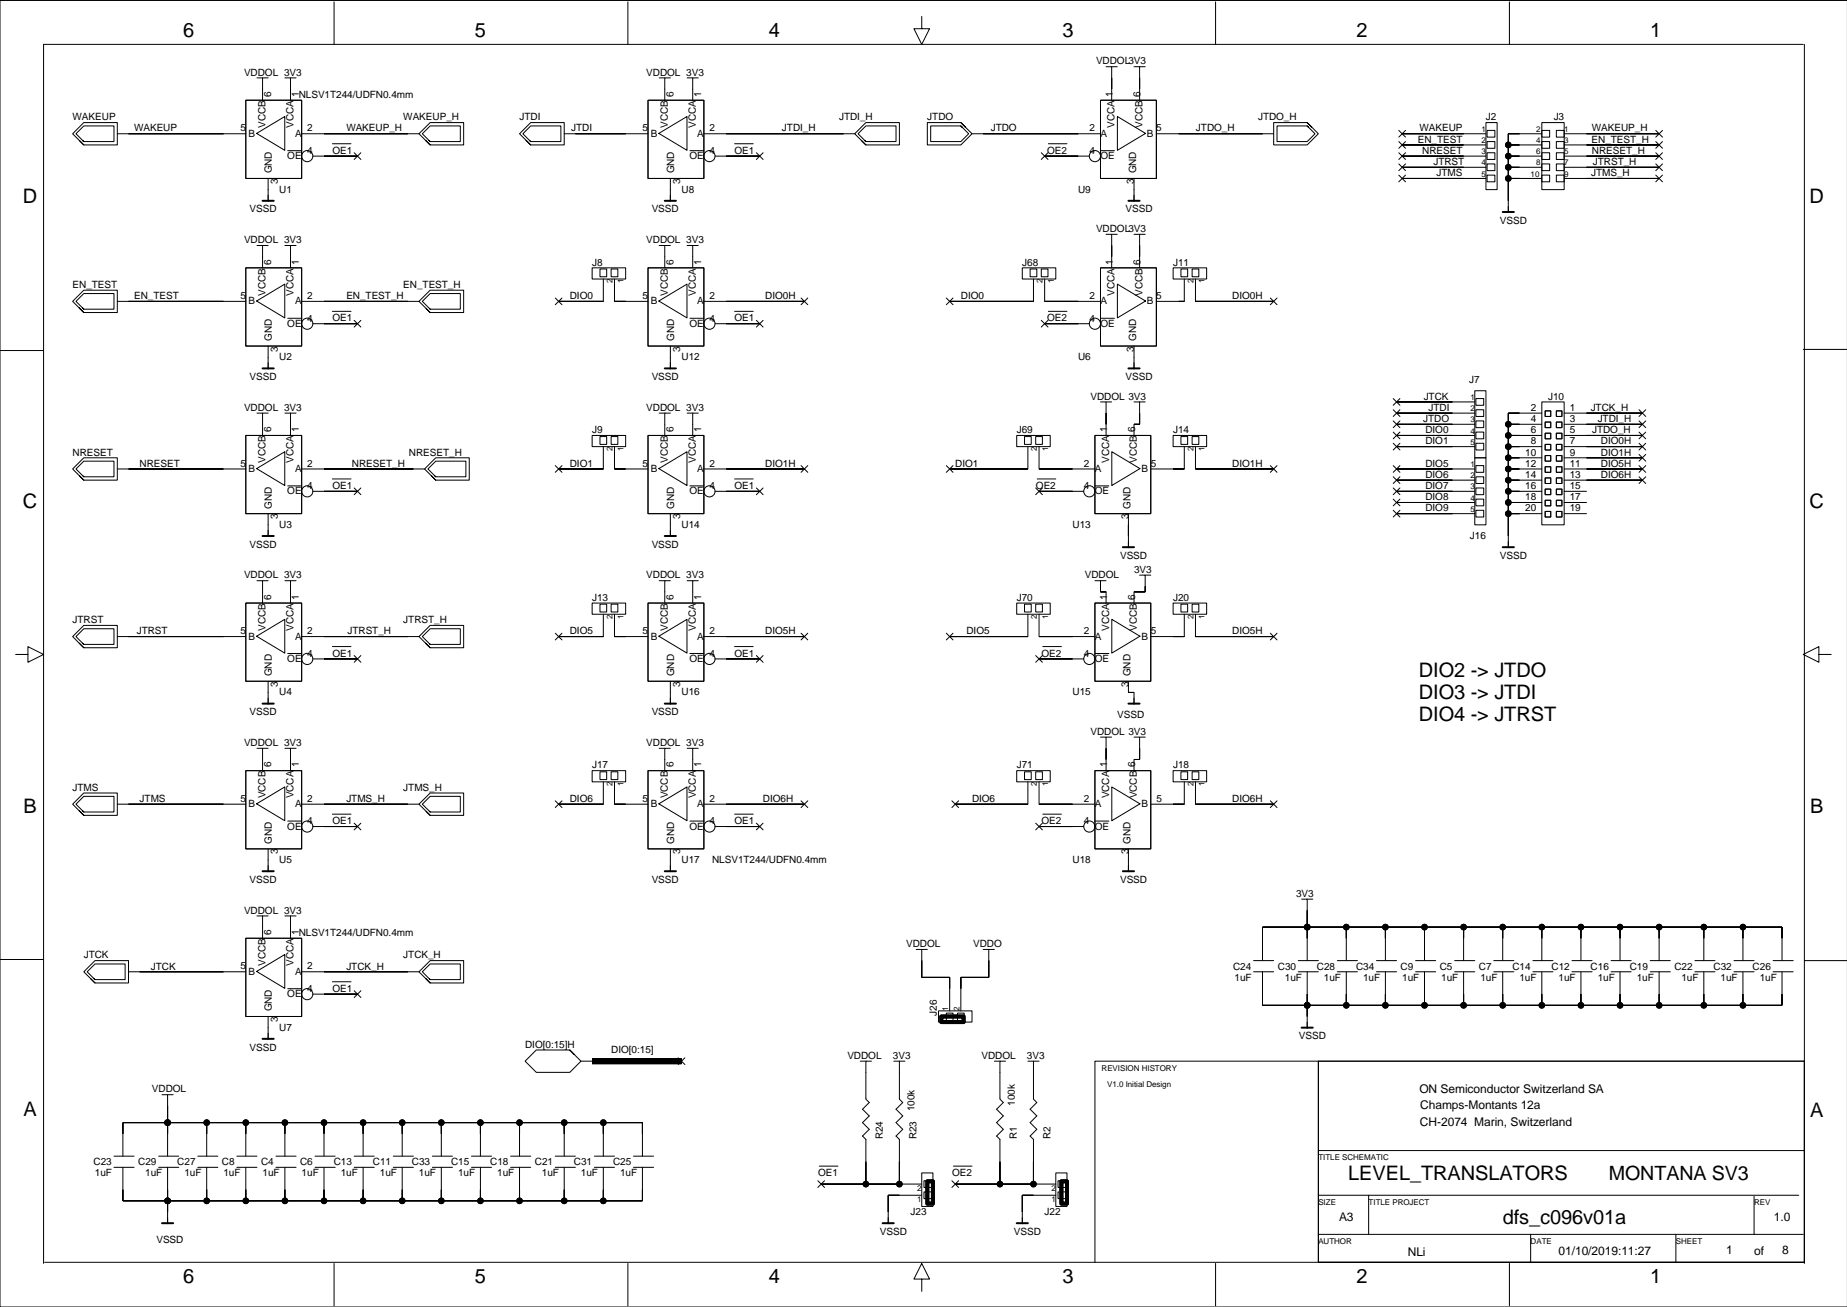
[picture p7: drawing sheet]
<svg xmlns="http://www.w3.org/2000/svg" width="420mm" height="297mm" viewBox="0 0 420 297" stroke-linecap="round" stroke-linejoin="round" font-family="sans-serif">
<defs><g id="words">
<g font-size="4.5">
<text x="41.7" y="8.4">6</text>
<text x="107.9" y="8.4">5</text>
<text x="174.7" y="8.4">4</text>
<text x="241.5" y="8.4">3</text>
<text x="308.3" y="8.4">2</text>
<text x="375.1" y="8.4">1</text>
<text x="5.2" y="46.2">D</text>
<text x="411.3" y="46.2">D</text>
<text x="5.2" y="115.6">C</text>
<text x="411.3" y="115.6">C</text>
<text x="322.5" y="153.8">DIO2 -&gt; JTDO</text>
<text x="322.5" y="158.9">DIO3 -&gt; JTDI</text>
<text x="322.5" y="164">DIO4 -&gt; JTRST</text>
<text x="5.4" y="184.9">B</text>
<text x="411.4" y="184.9">B</text>
<text x="5.4" y="253.7">A</text>
<text x="411.4" y="254">A</text>
<text x="306.5" y="268.1">LEVEL_TRANSLATORS</text>
<text x="365.7" y="268.1">MONTANA SV3</text>
<text x="341.6" y="278.2">dfs_c096v01a</text>
<text x="41.7" y="291.5">6</text>
<text x="107.9" y="291.5">5</text>
<text x="174.7" y="291.5">4</text>
<text x="241.5" y="291.5">3</text>
<text x="308.3" y="291.5">2</text>
<text x="375.1" y="291.5">1</text>
</g>
<g font-size="2.7">
<text x="322.6" y="248.3">ON Semiconductor Switzerland SA</text>
<text x="322.7" y="256">CH-2074 Marin, Switzerland</text>
<text x="322.8" y="252.1">Champs-Montants 12a</text>
<text x="304.3" y="277.5">A3</text>
<text x="403.2" y="277.5">1.0</text>
<text x="320" y="285.5">NLi</text>
<text x="354.2" y="285.2">01/10/2019:11:27</text>
<text x="392.3" y="285">1</text>
<text x="398.7" y="285.2">of</text>
<text x="405" y="285">8</text>
</g>
<g font-size="2.3">
<text x="55.5" y="17.2">VDDOL 3V3</text>
<text x="146.9" y="17.2">VDDOL 3V3</text>
<text x="249.1" y="14.7">VDDOL3V3</text>
<text x="61.6" y="22" transform="rotate(-90 61.6 22)">6</text>
<text x="67.9" y="22.3">NLSV1T244/UDFN0.4mm</text>
<text x="68" y="22" transform="rotate(-90 68 22)">1</text>
<text x="153.1" y="22" transform="rotate(-90 153.1 22)">6</text>
<text x="159.4" y="22" transform="rotate(-90 159.4 22)">1</text>
<text x="252.9" y="22" transform="rotate(-90 252.9 22)">1</text>
<text x="259.3" y="22" transform="rotate(-90 259.3 22)">6</text>
<text x="16.5" y="27.3">WAKEUP</text>
<text x="30.5" y="29.9">WAKEUP</text>
<text x="54.6" y="29.9">5</text>
<text x="60.4" y="29.1" transform="rotate(-90 60.4 29.1)">VCCB</text>
<text x="66.7" y="29.1" transform="rotate(-90 66.7 29.1)">VCCA</text>
<text x="69.8" y="29.9">2</text>
<text x="78.7" y="29.9">WAKEUP_H</text>
<text x="91.7" y="27.3">WAKEUP_H</text>
<text x="118.1" y="27.3">JTDI</text>
<text x="129.8" y="29.9">JTDI</text>
<text x="146" y="29.9">5</text>
<text x="151.8" y="29.1" transform="rotate(-90 151.8 29.1)">VCCB</text>
<text x="158.1" y="29.1" transform="rotate(-90 158.1 29.1)">VCCA</text>
<text x="161.3" y="29.9">2</text>
<text x="177.7" y="29.9">JTDI_H</text>
<text x="190.7" y="27.3">JTDI_H</text>
<text x="210.8" y="27.3">JTDO</text>
<text x="225.2" y="29.9">JTDO</text>
<text x="247.6" y="29.9">2</text>
<text x="253.3" y="29.1" transform="rotate(-90 253.3 29.1)">VCCA</text>
<text x="259.7" y="29.1" transform="rotate(-90 259.7 29.1)">VCCB</text>
<text x="262.8" y="29.9">5</text>
<text x="271.8" y="29.9">JTDO_H</text>
<text x="285.9" y="27.3">JTDO_H</text>
<text x="322.6" y="29.9">WAKEUP</text>
<text x="337.7" y="27.3">J2</text>
<text x="353.1" y="27.3">J3</text>
<text x="361.8" y="29.9">WAKEUP_H</text>
<text x="56.5" y="31.1">B</text>
<text x="67.1" y="31.1">A</text>
<text x="69.8" y="35">4</text>
<text x="75.5" y="35">OE1</text>
<text x="147.9" y="31.1">B</text>
<text x="158.5" y="31.1">A</text>
<text x="161.2" y="35">4</text>
<text x="167" y="35">OE1</text>
<text x="238" y="35">OE2</text>
<text x="247.6" y="35">4</text>
<text x="250.1" y="31.1">A</text>
<text x="260.7" y="31.1">B</text>
<text x="322.3" y="32.4">EN_TEST</text>
<text x="323.3" y="35">NRESET</text>
<text x="361.7" y="32.4">EN_TEST_H</text>
<text x="361.8" y="35">NRESET_H</text>
<text x="61.8" y="39.4" transform="rotate(-90 61.8 39.4)">GND</text>
<text x="63.2" y="41.8" transform="rotate(-90 63.2 41.8)">3</text>
<text x="65.3" y="36.2">OE</text>
<text x="153.2" y="39.4" transform="rotate(-90 153.2 39.4)">GND</text>
<text x="154.6" y="41.8" transform="rotate(-90 154.6 41.8)">3</text>
<text x="156.7" y="36.2">OE</text>
<text x="250.1" y="36.2">OE</text>
<text x="257.7" y="41.8" transform="rotate(-90 257.7 41.8)">3</text>
<text x="258.3" y="39.4" transform="rotate(-90 258.3 39.4)">GND</text>
<text x="325.8" y="37.5">JTRST</text>
<text x="326.5" y="40">JTMS</text>
<text x="361.6" y="40">JTMS_H</text>
<text x="362.1" y="37.5">JTRST_H</text>
<text x="63.5" y="43.8">U1</text>
<text x="154.9" y="43.8">U8</text>
<text x="245.1" y="43.8">U9</text>
<text x="56.7" y="48.3">VSSD</text>
<text x="148.1" y="48.3">VSSD</text>
<text x="249.1" y="52.7">VDDOL3V3</text>
<text x="255.8" y="48.3">VSSD</text>
<text x="340.9" y="50.8">VSSD</text>
<text x="55.5" y="55.3">VDDOL 3V3</text>
<text x="146.9" y="55.3">VDDOL 3V3</text>
<text x="16.5" y="65.4">EN_TEST</text>
<text x="61.6" y="60.1" transform="rotate(-90 61.6 60.1)">6</text>
<text x="68" y="60.1" transform="rotate(-90 68 60.1)">1</text>
<text x="91.7" y="65.4">EN_TEST_H</text>
<text x="134.6" y="60.4">J8</text>
<text x="153.1" y="60.1" transform="rotate(-90 153.1 60.1)">6</text>
<text x="159.4" y="60.1" transform="rotate(-90 159.4 60.1)">1</text>
<text x="232.4" y="60.4">J68</text>
<text x="252.9" y="60.1" transform="rotate(-90 252.9 60.1)">1</text>
<text x="259.3" y="60.1" transform="rotate(-90 259.3 60.1)">6</text>
<text x="266.6" y="60.4">J11</text>
<text x="30.5" y="68">EN_TEST</text>
<text x="54.6" y="68">5</text>
<text x="56.5" y="69.2">B</text>
<text x="60.4" y="67.2" transform="rotate(-90 60.4 67.2)">VCCB</text>
<text x="66.7" y="67.2" transform="rotate(-90 66.7 67.2)">VCCA</text>
<text x="67.1" y="69.2">A</text>
<text x="69.8" y="68">2</text>
<text x="78.7" y="68">EN_TEST_H</text>
<text x="129.5" y="68">DIO0</text>
<text x="146" y="68">5</text>
<text x="147.9" y="69.2">B</text>
<text x="151.8" y="67.2" transform="rotate(-90 151.8 67.2)">VCCB</text>
<text x="158.1" y="67.2" transform="rotate(-90 158.1 67.2)">VCCA</text>
<text x="158.5" y="69.2">A</text>
<text x="161.3" y="68">2</text>
<text x="174" y="68">DIO0H</text>
<text x="218.4" y="68">DIO0</text>
<text x="247.6" y="68">2</text>
<text x="250.1" y="69.2">A</text>
<text x="253.3" y="67.2" transform="rotate(-90 253.3 67.2)">VCCA</text>
<text x="259.7" y="67.2" transform="rotate(-90 259.7 67.2)">VCCB</text>
<text x="260.7" y="69.2">B</text>
<text x="262.8" y="68">5</text>
<text x="280.1" y="68">DIO0H</text>
<text x="61.8" y="77.5" transform="rotate(-90 61.8 77.5)">GND</text>
<text x="65.3" y="74.2">OE</text>
<text x="69.8" y="73.1">4</text>
<text x="75.5" y="73.1">OE1</text>
<text x="153.2" y="77.5" transform="rotate(-90 153.2 77.5)">GND</text>
<text x="156.7" y="74.2">OE</text>
<text x="161.2" y="73.1">4</text>
<text x="167" y="73.1">OE1</text>
<text x="238" y="73.1">OE2</text>
<text x="247.6" y="73.1">4</text>
<text x="250.1" y="74.2">OE</text>
<text x="258.3" y="77.5" transform="rotate(-90 258.3 77.5)">GND</text>
<text x="63.2" y="79.9" transform="rotate(-90 63.2 79.9)">3</text>
<text x="63.5" y="81.9">U2</text>
<text x="154.6" y="79.9" transform="rotate(-90 154.6 79.9)">3</text>
<text x="154.9" y="81.9">U12</text>
<text x="245.1" y="81.9">U6</text>
<text x="257.7" y="79.9" transform="rotate(-90 257.7 79.9)">3</text>
<text x="56.7" y="86.4">VSSD</text>
<text x="148.1" y="86.4">VSSD</text>
<text x="255.8" y="86.4">VSSD</text>
<text x="333.9" y="87">J7</text>
<text x="55.5" y="93.4">VDDOL 3V3</text>
<text x="146.9" y="93.4">VDDOL 3V3</text>
<text x="247.8" y="90.8">VDDOL 3V3</text>
<text x="323.5" y="95.9">JTDO</text>
<text x="323.6" y="90.8">JTCK</text>
<text x="324.7" y="93.4">JTDI</text>
<text x="347.9" y="93.4">2</text>
<text x="347.9" y="95.9">4</text>
<text x="351.9" y="90.8">J10</text>
<text x="356.8" y="93.4">1</text>
<text x="356.8" y="95.9">3</text>
<text x="361.5" y="93.4">JTCK_H</text>
<text x="363.1" y="95.9">JTDI_H</text>
<text x="61.6" y="98.2" transform="rotate(-90 61.6 98.2)">6</text>
<text x="68" y="98.2" transform="rotate(-90 68 98.2)">1</text>
<text x="134.6" y="98.5">J9</text>
<text x="153.1" y="98.2" transform="rotate(-90 153.1 98.2)">6</text>
<text x="159.4" y="98.2" transform="rotate(-90 159.4 98.2)">1</text>
<text x="231.1" y="98.5">J69</text>
<text x="251.7" y="98.2" transform="rotate(-90 251.7 98.2)">1</text>
<text x="258" y="98.2" transform="rotate(-90 258 98.2)">6</text>
<text x="266.6" y="98.5">J14</text>
<text x="324" y="101">DIO1</text>
<text x="324" y="98.4">DIO0</text>
<text x="347.9" y="98.4">6</text>
<text x="347.9" y="101">8</text>
<text x="356.8" y="98.4">5</text>
<text x="356.8" y="101">7</text>
<text x="361.9" y="98.4">JTDO_H</text>
<text x="363.9" y="101">DIO0H</text>
<text x="16.5" y="103.5">NRESET</text>
<text x="31.7" y="106.1">NRESET</text>
<text x="54.6" y="106.1">5</text>
<text x="56.5" y="107.3">B</text>
<text x="60.4" y="105.3" transform="rotate(-90 60.4 105.3)">VCCB</text>
<text x="66.7" y="105.3" transform="rotate(-90 66.7 105.3)">VCCA</text>
<text x="67.1" y="107.3">A</text>
<text x="69.8" y="106.1">2</text>
<text x="80" y="106.1">NRESET_H</text>
<text x="92.9" y="103.5">NRESET_H</text>
<text x="129.5" y="106.1">DIO1</text>
<text x="146" y="106.1">5</text>
<text x="147.9" y="107.3">B</text>
<text x="151.8" y="105.3" transform="rotate(-90 151.8 105.3)">VCCB</text>
<text x="158.1" y="105.3" transform="rotate(-90 158.1 105.3)">VCCA</text>
<text x="158.5" y="107.3">A</text>
<text x="161.3" y="106.1">2</text>
<text x="174" y="106.1">DIO1H</text>
<text x="217.1" y="106.1">DIO1</text>
<text x="246.3" y="106.1">2</text>
<text x="248.9" y="107.3">A</text>
<text x="252.1" y="105.3" transform="rotate(-90 252.1 105.3)">VCCA</text>
<text x="258.4" y="105.3" transform="rotate(-90 258.4 105.3)">VCCB</text>
<text x="259.4" y="107.3">B</text>
<text x="261.5" y="106.1">5</text>
<text x="280.1" y="106.1">DIO1H</text>
<text x="324" y="106.1">DIO5</text>
<text x="346.7" y="103.5">10</text>
<text x="346.7" y="106.1">12</text>
<text x="356.8" y="106.1">11</text>
<text x="356.8" y="103.5">9</text>
<text x="363.9" y="106.1">DIO5H</text>
<text x="363.9" y="103.5">DIO1H</text>
<text x="65.3" y="112.3">OE</text>
<text x="69.8" y="111.2">4</text>
<text x="75.5" y="111.1">OE1</text>
<text x="156.7" y="112.3">OE</text>
<text x="161.2" y="111.2">4</text>
<text x="167" y="111.1">OE1</text>
<text x="235.5" y="111.1">OE2</text>
<text x="246.4" y="111.2">4</text>
<text x="248.9" y="112.3">OE</text>
<text x="324" y="113.7">DIO8</text>
<text x="324" y="111.1">DIO7</text>
<text x="324" y="108.6">DIO6</text>
<text x="346.7" y="108.6">14</text>
<text x="346.7" y="111.1">16</text>
<text x="346.7" y="113.7">18</text>
<text x="356.8" y="108.6">13</text>
<text x="356.8" y="111.1">15</text>
<text x="356.8" y="113.7">17</text>
<text x="363.9" y="108.6">DIO6H</text>
<text x="61.8" y="115.6" transform="rotate(-90 61.8 115.6)">GND</text>
<text x="63.2" y="118" transform="rotate(-90 63.2 118)">3</text>
<text x="63.5" y="120">U3</text>
<text x="153.2" y="115.6" transform="rotate(-90 153.2 115.6)">GND</text>
<text x="154.6" y="118" transform="rotate(-90 154.6 118)">3</text>
<text x="154.9" y="120">U14</text>
<text x="243.8" y="120">U13</text>
<text x="256.5" y="118" transform="rotate(-90 256.5 118)">3</text>
<text x="257" y="115.6" transform="rotate(-90 257 115.6)">GND</text>
<text x="324" y="116.2">DIO9</text>
<text x="346.7" y="116.2">20</text>
<text x="356.8" y="116.2">19</text>
<text x="56.7" y="124.5">VSSD</text>
<text x="148.1" y="124.5">VSSD</text>
<text x="334.1" y="122.6">J16</text>
<text x="55.5" y="131.5">VDDOL 3V3</text>
<text x="146.9" y="131.5">VDDOL 3V3</text>
<text x="246.6" y="131.5">VDDOL</text>
<text x="254.6" y="127">VSSD</text>
<text x="257.8" y="130.2">3V3</text>
<text x="340.9" y="127">VSSD</text>
<text x="61.6" y="136.3" transform="rotate(-90 61.6 136.3)">6</text>
<text x="68" y="136.3" transform="rotate(-90 68 136.3)">1</text>
<text x="134.6" y="136.5">J13</text>
<text x="153.1" y="136.3" transform="rotate(-90 153.1 136.3)">6</text>
<text x="159.4" y="136.3" transform="rotate(-90 159.4 136.3)">1</text>
<text x="231.1" y="136.5">J70</text>
<text x="251.7" y="136.3" transform="rotate(-90 251.7 136.3)">1</text>
<text x="258" y="136.3" transform="rotate(-90 258 136.3)">6</text>
<text x="266.6" y="136.5">J20</text>
<text x="16.5" y="141.6">JTRST</text>
<text x="60.4" y="143.3" transform="rotate(-90 60.4 143.3)">VCCB</text>
<text x="66.7" y="143.3" transform="rotate(-90 66.7 143.3)">VCCA</text>
<text x="91.7" y="141.6">JTRST_H</text>
<text x="151.8" y="143.3" transform="rotate(-90 151.8 143.3)">VCCB</text>
<text x="158.1" y="143.3" transform="rotate(-90 158.1 143.3)">VCCA</text>
<text x="252.1" y="143.3" transform="rotate(-90 252.1 143.3)">VCCA</text>
<text x="258.4" y="143.3" transform="rotate(-90 258.4 143.3)">VCCB</text>
<text x="31.1" y="144.2">JTRST</text>
<text x="54.6" y="144.1">5</text>
<text x="56.5" y="145.4">B</text>
<text x="67.1" y="145.4">A</text>
<text x="69.8" y="149.3">4</text>
<text x="69.8" y="144.1">2</text>
<text x="75.5" y="149.2">OE1</text>
<text x="79" y="144.2">JTRST_H</text>
<text x="129.5" y="144.2">DIO5</text>
<text x="146" y="144.1">5</text>
<text x="147.9" y="145.4">B</text>
<text x="158.5" y="145.4">A</text>
<text x="161.2" y="149.3">4</text>
<text x="161.3" y="144.1">2</text>
<text x="167" y="149.2">OE1</text>
<text x="174" y="144.2">DIO5H</text>
<text x="219.7" y="144.2">DIO5</text>
<text x="236.7" y="149.2">OE2</text>
<text x="246.3" y="144.1">2</text>
<text x="246.4" y="149.3">4</text>
<text x="248.9" y="145.4">A</text>
<text x="259.4" y="145.4">B</text>
<text x="261.5" y="144.1">5</text>
<text x="280.1" y="144.2">DIO5H</text>
<text x="61.8" y="153.7" transform="rotate(-90 61.8 153.7)">GND</text>
<text x="65.3" y="150.4">OE</text>
<text x="153.2" y="153.7" transform="rotate(-90 153.2 153.7)">GND</text>
<text x="156.7" y="150.4">OE</text>
<text x="248.9" y="150.4">OE</text>
<text x="257" y="153.7" transform="rotate(-90 257 153.7)">GND</text>
<text x="63.2" y="156.1" transform="rotate(-90 63.2 156.1)">3</text>
<text x="63.5" y="158">U4</text>
<text x="154.6" y="156.1" transform="rotate(-90 154.6 156.1)">3</text>
<text x="154.9" y="158">U16</text>
<text x="243.8" y="158">U15</text>
<text x="256.5" y="156.1" transform="rotate(-90 256.5 156.1)">3</text>
<text x="56.7" y="162.6">VSSD</text>
<text x="148.1" y="162.6">VSSD</text>
<text x="247.8" y="167">VDDOL 3V3</text>
<text x="253.9" y="163.2">VSSD</text>
<text x="55.5" y="169.6">VDDOL 3V3</text>
<text x="146.9" y="169.6">VDDOL 3V3</text>
<text x="16.5" y="179.7">JTMS</text>
<text x="61.6" y="174.4" transform="rotate(-90 61.6 174.4)">6</text>
<text x="68" y="174.4" transform="rotate(-90 68 174.4)">1</text>
<text x="91.7" y="179.7">JTMS_H</text>
<text x="134.6" y="174.6">J17</text>
<text x="153.1" y="174.4" transform="rotate(-90 153.1 174.4)">6</text>
<text x="159.4" y="174.4" transform="rotate(-90 159.4 174.4)">1</text>
<text x="231.1" y="174.6">J71</text>
<text x="251.7" y="174.4" transform="rotate(-90 251.7 174.4)">1</text>
<text x="258" y="174.4" transform="rotate(-90 258 174.4)">6</text>
<text x="266.6" y="174.6">J18</text>
<text x="31.7" y="182.2">JTMS</text>
<text x="54.6" y="182.2">5</text>
<text x="56.5" y="183.4">B</text>
<text x="60.4" y="181.4" transform="rotate(-90 60.4 181.4)">VCCB</text>
<text x="66.7" y="181.4" transform="rotate(-90 66.7 181.4)">VCCA</text>
<text x="67.1" y="183.4">A</text>
<text x="69.8" y="182.2">2</text>
<text x="78.7" y="182.2">JTMS_H</text>
<text x="129.5" y="182.2">DIO6</text>
<text x="146" y="182.2">5</text>
<text x="147.9" y="183.4">B</text>
<text x="151.8" y="181.4" transform="rotate(-90 151.8 181.4)">VCCB</text>
<text x="158.1" y="181.4" transform="rotate(-90 158.1 181.4)">VCCA</text>
<text x="158.5" y="183.4">A</text>
<text x="161.3" y="182.2">2</text>
<text x="173.4" y="182.2">DIO6H</text>
<text x="220.9" y="182.2">DIO6</text>
<text x="246.3" y="182.2">2</text>
<text x="248.9" y="183.4">A</text>
<text x="252.1" y="181.4" transform="rotate(-90 252.1 181.4)">VCCA</text>
<text x="258.4" y="181.4" transform="rotate(-90 258.4 181.4)">VCCB</text>
<text x="259.4" y="183.4">B</text>
<text x="262.8" y="182.3">5</text>
<text x="280.1" y="182.2">DIO6H</text>
<text x="61.8" y="191.8" transform="rotate(-90 61.8 191.8)">GND</text>
<text x="65.3" y="188.5">OE</text>
<text x="69.8" y="187.4">4</text>
<text x="75.5" y="187.3">OE1</text>
<text x="153.2" y="191.8" transform="rotate(-90 153.2 191.8)">GND</text>
<text x="156.7" y="188.5">OE</text>
<text x="161.2" y="187.4">4</text>
<text x="167" y="187.3">OE1</text>
<text x="236.7" y="187.3">OE2</text>
<text x="246.4" y="187.4">4</text>
<text x="248.9" y="188.5">OE</text>
<text x="257" y="191.8" transform="rotate(-90 257 191.8)">GND</text>
<text x="63.2" y="194.2" transform="rotate(-90 63.2 194.2)">3</text>
<text x="63.5" y="196.1">U5</text>
<text x="154.6" y="194.2" transform="rotate(-90 154.6 194.2)">3</text>
<text x="154.9" y="196.1">U17</text>
<text x="161.9" y="196.2">NLSV1T244/UDFN0.4mm</text>
<text x="243.8" y="196.1">U18</text>
<text x="256.5" y="194.2" transform="rotate(-90 256.5 194.2)">3</text>
<text x="56.7" y="200.7">VSSD</text>
<text x="148.1" y="200.7">VSSD</text>
<text x="254.6" y="200.7">VSSD</text>
<text x="294.6" y="203.8">3V3</text>
<text x="55.5" y="207.7">VDDOL 3V3</text>
<text x="61.6" y="212.5" transform="rotate(-90 61.6 212.5)">6</text>
<text x="67.9" y="212.7">NLSV1T244/UDFN0.4mm</text>
<text x="68" y="212.5" transform="rotate(-90 68 212.5)">1</text>
<text x="205.9" y="215.3">VDDOL</text>
<text x="221.2" y="215.3">VDDO</text>
<text x="19" y="217.8">JTCK</text>
<text x="34.3" y="220.3">JTCK</text>
<text x="54.6" y="220.3">5</text>
<text x="56.5" y="221.5">B</text>
<text x="60.4" y="219.5" transform="rotate(-90 60.4 219.5)">VCCB</text>
<text x="66.7" y="219.5" transform="rotate(-90 66.7 219.5)">VCCA</text>
<text x="67.1" y="221.5">A</text>
<text x="69.8" y="220.3">2</text>
<text x="78.7" y="220.3">JTCK_H</text>
<text x="91.7" y="217.8">JTCK_H</text>
<text x="280.3" y="220.3">C24</text>
<text x="290.4" y="220.3">C30</text>
<text x="299.3" y="220.3">C28</text>
<text x="308.2" y="220.3">C34</text>
<text x="318.4" y="220.3">C9</text>
<text x="327.2" y="220.3">C5</text>
<text x="336.1" y="220.3">C7</text>
<text x="343.8" y="220.3">C14</text>
<text x="352.7" y="220.3">C12</text>
<text x="361.5" y="220.3">C16</text>
<text x="370.4" y="220.3">C19</text>
<text x="380.6" y="220.3">C22</text>
<text x="389.5" y="220.3">C32</text>
<text x="398.4" y="220.3">C26</text>
<text x="65.3" y="226.6">OE</text>
<text x="69.8" y="225.5">4</text>
<text x="75.5" y="225.4">OE1</text>
<text x="280.6" y="222.9">1uF</text>
<text x="292" y="222.9">1uF</text>
<text x="300.9" y="222.9">1uF</text>
<text x="309.8" y="222.9">1uF</text>
<text x="318.7" y="222.9">1uF</text>
<text x="327.6" y="222.9">1uF</text>
<text x="336.5" y="222.9">1uF</text>
<text x="345.4" y="222.9">1uF</text>
<text x="354.2" y="222.9">1uF</text>
<text x="363.1" y="222.9">1uF</text>
<text x="372" y="222.9">1uF</text>
<text x="382.2" y="222.9">1uF</text>
<text x="391.1" y="222.9">1uF</text>
<text x="400" y="222.9">1uF</text>
<text x="61.8" y="229.9" transform="rotate(-90 61.8 229.9)">GND</text>
<text x="63.2" y="232.3" transform="rotate(-90 63.2 232.3)">3</text>
<text x="212.9" y="230.8" transform="rotate(-90 212.9 230.8)">J26</text>
<text x="56.7" y="238.7">VSSD</text>
<text x="63.5" y="234.2">U7</text>
<text x="119.4" y="238.1">DIO[0:15]H</text>
<text x="138.9" y="239.4">DIO[0:15]</text>
<text x="295.2" y="236.2">VSSD</text>
<text x="192.6" y="240.7">VDDOL</text>
<text x="203" y="240.7">3V3</text>
<text x="223.1" y="240.7">VDDOL</text>
<text x="233.4" y="240.7">3V3</text>
<text x="34.5" y="248.3">VDDOL</text>
<text x="230.7" y="251.3" transform="rotate(-90 230.7 251.3)">100k</text>
<text x="207.8" y="252.6" transform="rotate(-90 207.8 252.6)">100k</text>
<text x="200.7" y="258.9" transform="rotate(-90 200.7 258.9)">R24</text>
<text x="208.3" y="258.9" transform="rotate(-90 208.3 258.9)">R23</text>
<text x="231.1" y="258.9" transform="rotate(-90 231.1 258.9)">R1</text>
<text x="238.8" y="258.9" transform="rotate(-90 238.8 258.9)">R2</text>
<text x="21.3" y="264.8">C23</text>
<text x="21.6" y="267.3">1uF</text>
<text x="31.4" y="264.8">C29</text>
<text x="33" y="267.3">1uF</text>
<text x="40.3" y="264.8">C27</text>
<text x="41.9" y="267.3">1uF</text>
<text x="50.4" y="264.8">C8</text>
<text x="50.8" y="267.3">1uF</text>
<text x="59.3" y="264.8">C4</text>
<text x="59.7" y="267.3">1uF</text>
<text x="68.2" y="264.8">C6</text>
<text x="68.6" y="267.3">1uF</text>
<text x="75.9" y="264.8">C13</text>
<text x="77.5" y="267.3">1uF</text>
<text x="84.7" y="264.8">C11</text>
<text x="86.3" y="267.3">1uF</text>
<text x="93.6" y="264.8">C33</text>
<text x="95.2" y="267.3">1uF</text>
<text x="102.5" y="264.8">C15</text>
<text x="104.1" y="267.3">1uF</text>
<text x="111.4" y="264.8">C18</text>
<text x="113" y="267.3">1uF</text>
<text x="121.6" y="264.8">C21</text>
<text x="123.2" y="267.3">1uF</text>
<text x="130.5" y="264.8">C31</text>
<text x="132" y="267.3">1uF</text>
<text x="139.3" y="264.8">C25</text>
<text x="140.9" y="267.3">1uF</text>
<text x="185.9" y="267.3">OE1</text>
<text x="216.4" y="267.3">OE2</text>
<text x="200" y="280.6">VSSD</text>
<text x="207" y="276.2">J23</text>
<text x="230.5" y="280.6">VSSD</text>
<text x="237.4" y="276.2">J22</text>
<text x="35.6" y="282.6">VSSD</text>
</g>
<g font-size="1.8">
<text x="336.7" y="30">1</text>
<text x="349.2" y="30">2</text>
<text x="355.5" y="30">1</text>
<text x="336.7" y="35.1">3</text>
<text x="336.7" y="32.5">2</text>
<text x="349.2" y="32.5">4</text>
<text x="349.2" y="35.1">6</text>
<text x="355.5" y="35.1">5</text>
<text x="355.5" y="32.5">3</text>
<text x="336.7" y="40.1">5</text>
<text x="336.7" y="37.6">4</text>
<text x="347.9" y="40.1">10</text>
<text x="349.2" y="37.6">8</text>
<text x="355.5" y="37.6">7</text>
<text x="355.5" y="40.1">9</text>
<text x="139.2" y="64.4" transform="rotate(-90 139.2 64.4)">2</text>
<text x="141.7" y="64.4" transform="rotate(-90 141.7 64.4)">1</text>
<text x="237" y="64.4" transform="rotate(-90 237 64.4)">2</text>
<text x="239.5" y="64.4" transform="rotate(-90 239.5 64.4)">1</text>
<text x="271.3" y="64.4" transform="rotate(-90 271.3 64.4)">2</text>
<text x="273.8" y="64.4" transform="rotate(-90 273.8 64.4)">1</text>
<text x="334.2" y="90.9">1</text>
<text x="334.2" y="93.5">2</text>
<text x="334.2" y="96">3</text>
<text x="334.2" y="98.5">4</text>
<text x="334.2" y="101.1">5</text>
<text x="139.2" y="102.5" transform="rotate(-90 139.2 102.5)">2</text>
<text x="141.7" y="102.5" transform="rotate(-90 141.7 102.5)">1</text>
<text x="235.7" y="102.5" transform="rotate(-90 235.7 102.5)">2</text>
<text x="238.2" y="102.5" transform="rotate(-90 238.2 102.5)">1</text>
<text x="271.3" y="102.5" transform="rotate(-90 271.3 102.5)">2</text>
<text x="273.8" y="102.5" transform="rotate(-90 273.8 102.5)">1</text>
<text x="334.2" y="106.2">1</text>
<text x="334.2" y="113.8">4</text>
<text x="334.2" y="111.2">3</text>
<text x="334.2" y="108.7">2</text>
<text x="334.2" y="116.3">5</text>
<text x="139.2" y="140.6" transform="rotate(-90 139.2 140.6)">2</text>
<text x="141.7" y="140.6" transform="rotate(-90 141.7 140.6)">1</text>
<text x="235.7" y="140.6" transform="rotate(-90 235.7 140.6)">2</text>
<text x="238.2" y="140.6" transform="rotate(-90 238.2 140.6)">1</text>
<text x="271.3" y="140.6" transform="rotate(-90 271.3 140.6)">2</text>
<text x="273.8" y="140.6" transform="rotate(-90 273.8 140.6)">1</text>
<text x="139.2" y="178.7" transform="rotate(-90 139.2 178.7)">2</text>
<text x="141.7" y="178.7" transform="rotate(-90 141.7 178.7)">1</text>
<text x="235.7" y="178.7" transform="rotate(-90 235.7 178.7)">2</text>
<text x="238.2" y="178.7" transform="rotate(-90 238.2 178.7)">1</text>
<text x="271.3" y="178.7" transform="rotate(-90 271.3 178.7)">2</text>
<text x="273.8" y="178.7" transform="rotate(-90 273.8 178.7)">1</text>
<text x="215.5" y="229.7" transform="rotate(-90 215.5 229.7)">1</text>
<text x="218.1" y="229.7" transform="rotate(-90 218.1 229.7)">2</text>
<text x="250.4" y="243.3">REVISION HISTORY</text>
<text x="251.7" y="247.1">V1.0 Initial Design</text>
<text x="299.7" y="263.6">TITLE SCHEMATIC</text>
<text x="208.5" y="270.7">2</text>
<text x="208.5" y="273.3">1</text>
<text x="239" y="270.7">2</text>
<text x="239" y="273.3">1</text>
<text x="299.7" y="273.8">SIZE</text>
<text x="311.1" y="273.8">TITLE PROJECT</text>
<text x="398.7" y="273.8">REV</text>
<text x="299.7" y="282.7">AUTHOR</text>
<text x="347.9" y="282.7">DATE</text>
<text x="380.9" y="282.7">SHEET</text>
</g>
</g></defs>
<g fill="none" stroke="#000" stroke-width=".23">
<path d="M58.4 17.7h1.3M60.9 17.7h-1.2v5.1M64.8 17.7h1.2M67.3 17.7h-1.3v5.1M75.9 .4v9.7M142.7 .4v9.7M149.8 17.7h1.3M152.4 17.7h-1.3v5.1M156.2 17.7h1.2M158.7 17.7h-1.3v5.1M209.5 3.7v2.8h1.8l-1.8 3.6-1.8-3.6h1.8M251.4 15.2h1.3v7.6"/>
<path d="M252.7 17.7h.1M252.7 15.2h1.2M257.8 15.2h1.2v7.6M259 17.7h.1M259 15.2h1.3M276.3 .4v9.7M343.1 .4v9.7M409.9 10.1h-400v277M410.1 10.1v277M419.9 .1h-419.9v296.9h419.9M18 31.9l-1.5-1.5 2.5-2.5h7.7v5h-7.7l-1-1 1 1M18.8 31.9l-1.5-1.5 1.7-1.8h6.9v3.6h-6.9l-.2-.3 .2 .3"/>
<path d="M26.7 30.4h29.2M29.2 30.4h.1M55.9 22.8h12.7v17.8h-12.7zM58.3 30.3l6.4-3.8v7.7zM59.7 20.2h.1M65.4 34.2h3.2M66 20.2h.1M68.6 30.4h26.6M71.1 35.5h10.2M75.5 32.7h4.3M80.5 34.7l1.5 1.5M81.3 35.5h.1"/>
<path d="M82 34.7l-1.5 1.5M92.7 30.4h.1M96.8 31.9l-1.6-1.5 2.6-2.5h7.6v5h-7.6l-1-1 1 1M97.5 31.9l-1.5-1.5 1.8-1.8h6.8v3.6h-6.8l-.3-.3 .3 .3M119.6 31.9l-1.5-1.5 2.5-2.5h7.6v5h-7.6l-1-1 1 1M120.4 31.9l-1.6-1.5 1.8-1.8h6.9v3.6h-6.9l-.2-.3 .2 .3M128.2 30.4h19.1M130.8 30.4h.1M147.3 22.8h12.7v17.8h-12.7zM149.7 30.3l6.4-3.8v7.7zM151.1 20.2h.1M156.8 34.2h3.2"/>
<path d="M157.4 20.2h.1M160 30.4h34.3M162.5 35.5h10.2M167 32.7h4.2M171.9 34.7l1.5 1.5M172.7 35.5h.1M173.4 34.7l-1.5 1.5M191.7 30.4h.1M195.8 31.9l-1.5-1.5 2.5-2.5h7.6v5h-7.6l-1-1 1 1M196.6 31.9l-1.6-1.5 1.8-1.8h6.9v3.6h-6.9l-.2-.3 .2 .3M218.4 28.6l.2 .3-.2-.3h-6.9v3.6h6.9l1.8-1.8-1.6-1.5M218.4 27.9l1 1-1-1h-7.6v5h7.6l2.5-2.5-1.5-1.5"/>
<path d="M220.9 30.4h29.2M223.5 30.4h.1M236.7 34.7l1.5 1.5M237.4 35.5h.1M237.4 35.5h10.2M238.2 34.7l-1.5 1.5M238.3 32.7h4.2M250.1 22.8h12.7v17.8h-12.7zM250.1 34.2h3.2M254 26.5l6.4 3.8-6.4 3.9zM262.8 30.4h26.7M287 30.4h.1"/>
<path d="M297.1 28.6l.3 .3-.3-.3h-6.8v3.6h6.8l1.8-1.8-1.5-1.5M297.1 27.9l1 1-1-1h-7.6v5h7.6l2.6-2.5-1.6-1.5M317.9 29.6l1.6 1.6M317.9 32.2l1.6 1.5M317.9 34.7l1.6 1.5M317.9 37.3l1.6 1.5M317.9 39.8l1.6 1.5M318.7 30.4h.1M318.7 32.9h.1M318.7 35.5h.1M318.7 38h.1M318.7 30.4h19"/>
<path d="M318.7 35.5h19M318.7 32.9h19M318.7 38h19M319.5 29.6l-1.6 1.6M319.5 32.2l-1.6 1.5M319.5 34.7l-1.6 1.5M319.5 37.3l-1.6 1.5M319.5 39.8l-1.6 1.5M337.7 27.9h2.6v15.2h-2.6zM338 29.6h1.8v1.6h-1.8zM338 32.2h1.8v1.5h-1.8zM338 34.7h1.8v1.5h-1.8z"/>
<path d="M338 37.3h1.8v1.5h-1.8zM338 39.8h1.8v1.5h-1.8zM342.8 35.5h7.6M342.8 32.9h7.6M342.8 38h7.6M350.4 27.9h5.1v15.2h-5.1zM350.4 29.6h1.8v1.6h-1.8zM350.4 32.2h1.8v1.5h-1.8zM350.4 34.7h1.8v1.5h-1.8zM350.4 37.3h1.8v1.5h-1.8zM350.4 39.8h1.8v1.5h-1.8zM350.4 30.4h-7.6v17.8"/>
<path d="M353.7 29.6h1.8v1.6h-1.8zM353.7 32.2h1.8v1.5h-1.8zM353.7 34.7h1.8v1.5h-1.8zM353.7 37.3h1.8v1.5h-1.8zM353.7 39.8h1.8v1.5h-1.8zM355.5 30.4h21.6M355.5 35.5h21.6M355.5 32.9h21.6M355.5 38h21.6M376.3 29.6l1.6 1.6M376.3 32.2l1.6 1.5M376.3 34.7l1.6 1.5"/>
<path d="M376.3 37.3l1.6 1.5M376.3 39.8l1.6 1.5M377.1 30.4h.1M377.1 32.9h.1M377.1 35.5h.1M377.1 38h.1M377.9 29.6l-1.6 1.6M377.9 32.2l-1.6 1.5M377.9 34.7l-1.6 1.5M377.9 37.3l-1.6 1.5M377.9 39.8l-1.6 1.5M58.4 55.8h1.3"/>
<path d="M59.7 58.3h.1M60.9 43.1h.1M60.9 55.8h-1.2v5.1M60.9 40.6v5M64.8 55.8h1.2M66 58.3h.1M67.3 55.8h-1.3v5.1M149.8 55.8h1.3M151.1 58.3h.1M152.4 43.1h.1M152.4 55.8h-1.3v5.1M152.4 40.6v5"/>
<path d="M156.2 55.8h1.2M157.4 58.3h.1M158.7 55.8h-1.3v5.1M251.4 53.3h1.3v7.6M252.7 55.8h.1M252.7 53.3h1.2M257.8 43.1h.1M257.8 53.3h1.2v7.6M257.8 40.6v5M259 55.8h.1M259 53.3h1.3M318.7 40.6h.1"/>
<path d="M318.7 40.6h19M342.8 45.6h.1M342.8 40.6h7.6M355.5 40.6h21.6M377.1 40.6h.1M0 79.7h9.9M18 70l-1.5-1.5 2.5-2.5h7.7v5h-7.7l-1-1 1 1M18.8 70l-1.5-1.5 1.7-1.8h6.9v3.6h-6.9l-.2-.3 .2 .3M26.7 68.5h29.2M29.2 68.5h.1M55.9 60.9h12.7v17.7h-12.7zM58.3 68.4l6.4-3.8v7.6z"/>
<path d="M60.9 78.6v5.1M65.4 72.3h3.2M68.6 68.5h26.6M71.1 73.6h10.2M75.5 70.8h4.3M80.5 72.8l1.5 1.5M81.3 73.6h.1M82 72.8l-1.5 1.5M92.7 68.5h.1M96.8 70l-1.6-1.5 2.6-2.5h7.6v5h-7.6l-1-1 1 1M97.5 70l-1.5-1.5 1.8-1.8h6.8v3.6h-6.8l-.3-.3 .3 .3M126.2 67.7l1.5 1.6"/>
<path d="M127 68.5h.1M127.7 67.7l-1.5 1.6M134.6 60.9h7.6v2.5h-7.6zM136.4 61.1h1.5v1.8h-1.5zM137.1 63.4v5.1h-10.1M138.9 61.1h1.5v1.8h-1.5zM139.7 63.4v5.1h7.6M147.3 60.9h12.7v17.7h-12.7zM149.7 68.4l6.4-3.8v7.6zM152.4 78.6v5.1M156.8 72.3h3.2M160 68.5h22.8"/>
<path d="M162.5 73.6h10.2M167 70.8h4.2M171.9 72.8l1.5 1.5M172.7 73.6h.1M173.4 72.8l-1.5 1.5M182.1 67.7l1.5 1.6M182.8 68.5h.1M183.6 67.7l-1.5 1.6M215.1 67.7l1.5 1.6M215.9 68.5h.1M216.6 67.7l-1.5 1.6M232.4 60.9h7.6v2.5h-7.6z"/>
<path d="M234.1 61.1h1.6v1.8h-1.6zM234.9 63.4v5.1h-19M236.7 61.1h1.5v1.8h-1.5zM236.7 72.8l1.5 1.5M237.4 73.6h.1M237.4 63.4v5.1h12.7M237.4 73.6h10.2M238.2 72.8l-1.5 1.5M238.3 70.8h4.2M250.1 60.9h12.7v17.7h-12.7zM250.1 72.3h3.2M254 64.6l6.4 3.8-6.4 3.8z"/>
<path d="M257.8 78.6v5.1M266.6 60.9h7.7v2.5h-7.7zM268.4 61.1h1.5v1.8h-1.5zM269.2 63.4v5.1h-6.4M271 61.1h1.5v1.8h-1.5zM271.7 63.4v5.1h17.8M288.7 67.7l1.6 1.6M289.5 68.5h.1M290.3 67.7l-1.6 1.6M409.9 79.4h9.9M55.9 99h12.7v17.7h-12.7zM58.4 93.9h1.3"/>
<path d="M59.7 96.4h.1M60.9 81.2h.1M60.9 93.9h-1.2v5.1M64.8 93.9h1.2M66 96.4h.1M67.3 93.9h-1.3v5.1M134.6 99h7.6v2.5h-7.6zM136.4 99.2h1.5v1.8h-1.5zM138.9 99.2h1.5v1.8h-1.5zM147.3 99h12.7v17.7h-12.7zM149.8 93.9h1.3M151.1 96.4h.1"/>
<path d="M152.4 81.2h.1M152.4 93.9h-1.3v5.1M156.2 93.9h1.2M157.4 96.4h.1M158.7 93.9h-1.3v5.1M231.1 99h7.6v2.5h-7.6zM232.9 99.2h1.5v1.8h-1.5zM235.4 99.2h1.5v1.8h-1.5zM248.9 99h12.7v17.7h-12.7zM250.1 91.3h1.3v7.7M251.4 93.9h.1M251.4 91.3h1.3"/>
<path d="M257.8 81.2h.1M257.8 91.3h1.2v5.1h-1.2v2.6M259 93.9h.1M259 91.3h1.3M266.6 99h7.7v2.5h-7.7zM268.4 99.2h1.5v1.8h-1.5zM271 99.2h1.5v1.8h-1.5zM316.7 90.6l1.5 1.5M316.7 93.1l1.5 1.5M316.7 95.7l1.5 1.5M316.7 98.2l1.5 1.5M317.4 91.3h.1"/>
<path d="M317.4 93.9h.1M317.4 96.4h.1M317.4 99h.1M317.4 91.3h17.8M317.4 96.4h17.8M317.4 93.9h17.8M317.4 99h17.8M318.2 90.6l-1.5 1.5M318.2 93.1l-1.5 1.5M318.2 95.7l-1.5 1.5M318.2 98.2l-1.5 1.5M335.2 88.8h2.5v15.2h-2.5z"/>
<path d="M335.5 90.6h1.7v1.5h-1.7zM335.5 93.1h1.7v1.5h-1.7zM335.5 95.7h1.7v1.5h-1.7zM335.5 98.2h1.7v1.5h-1.7zM342.8 96.4h7.6M342.8 99h7.6M350.4 91.3h5.1v28h-5.1zM350.4 93.9h-7.6v30.5M351.2 98.5h1.3v1.2h-1.3zM351.2 95.9h1.3v1.3h-1.3zM351.2 93.4h1.3v1.2h-1.3zM353.7 98.5h1.3v1.2h-1.3z"/>
<path d="M353.7 95.9h1.3v1.3h-1.3zM353.7 93.4h1.3v1.2h-1.3zM355.5 96.4h17.8M355.5 93.9h17.8M355.5 99h17.8M372.5 93.1l1.6 1.5M372.5 95.7l1.6 1.5M372.5 98.2l1.6 1.5M373.3 93.9h.1M373.3 96.4h.1M373.3 99h.1M374.1 93.1l-1.6 1.5"/>
<path d="M374.1 95.7l-1.6 1.5M374.1 98.2l-1.6 1.5M18 108.1l-1.5-1.5 2.5-2.6h7.7v5.1h-7.7l-1-1 1 1M18.8 108.1l-1.5-1.5 1.7-1.8h6.9v3.6h-6.9l-.2-.3 .2 .3M26.7 106.6h29.2M29.2 106.6h.1M58.3 106.5l6.4-3.8v7.6zM60.9 119.3h.1M60.9 116.7v5.1M65.4 110.4h3.2M68.6 106.6h27.9M71.1 111.7h10.2"/>
<path d="M75.5 108.8h4.3M80.5 110.9l1.5 1.5M81.3 111.7h.1M82 110.9l-1.5 1.5M94 106.6h.1M98 108.1l-1.5-1.5 2.5-2.6h7.7v5.1h-7.7l-1-1 1 1M98.8 108.1l-1.5-1.5 1.7-1.8h6.9v3.6h-6.9l-.2-.3 .2 .3M126.2 105.8l1.5 1.5M127 106.6h.1M127.7 105.8l-1.5 1.5M137.1 101.5v5.1h-10.1M139.7 101.5v5.1h7.6"/>
<path d="M149.7 106.5l6.4-3.8v7.6zM152.4 119.3h.1M152.4 116.7v5.1M156.8 110.4h3.2M160 106.6h22.8M162.5 111.7h10.2M167 108.8h4.2M171.9 110.9l1.5 1.5M172.7 111.7h.1M173.4 110.9l-1.5 1.5M182.1 105.8l1.5 1.5M182.8 106.6h.1"/>
<path d="M183.6 105.8l-1.5 1.5M215.1 105.8l1.5 1.5M215.9 106.6h.1M216.6 105.8l-1.5 1.5M233.6 101.5v5.1h-17.7M235.4 110.9l1.5 1.5M235.7 108.8h4.3M236.2 111.7h.1M236.2 101.5v5.1h12.7M236.2 111.7h10.1M236.9 110.9l-1.5 1.5M248.9 110.4h3.1"/>
<path d="M252.7 102.7l6.4 3.8-6.4 3.8zM256.5 116.7v7.7M269.2 101.5v5.1h-7.6M271.7 101.5v5.1h17.8M288.7 105.8l1.6 1.5M289.5 106.6h.1M290.3 105.8l-1.6 1.5M316.7 108.4l1.5 1.5M316.7 110.9l1.5 1.5M316.7 113.4l1.5 1.6M316.7 116l1.5 1.5M316.7 100.7l1.5 1.6"/>
<path d="M316.7 105.8l1.5 1.5M317.4 109.1h.1M317.4 111.7h.1M317.4 114.2h.1M317.4 116.7h.1M317.4 101.5h.1M317.4 106.6h.1M317.4 106.6h17.8M317.4 111.7h17.8M317.4 101.5h17.8M317.4 109.1h17.8M317.4 114.2h17.8"/>
<path d="M317.4 116.7h17.8M318.2 105.8l-1.5 1.5M318.2 116l-1.5 1.5M318.2 108.4l-1.5 1.5M318.2 110.9l-1.5 1.5M318.2 113.4l-1.5 1.6M318.2 100.7l-1.5 1.6M335.2 104h2.5v15.3h-2.5zM335.5 100.7h1.7v1.6h-1.7zM335.5 105.8h1.7v1.5h-1.7zM335.5 108.4h1.7v1.5h-1.7zM335.5 110.9h1.7v1.5h-1.7z"/>
<path d="M335.5 113.4h1.7v1.6h-1.7zM335.5 116h1.7v1.5h-1.7zM342.8 106.6h7.6M342.8 111.7h7.6M342.8 101.5h7.6M342.8 104h7.6M342.8 109.1h7.6M342.8 114.2h7.6M342.8 116.7h7.6M351.2 101h1.3v1.3h-1.3zM351.2 103.5h1.3v1.3h-1.3zM351.2 106.1h1.3v1.2h-1.3z"/>
<path d="M351.2 108.6h1.3v1.3h-1.3zM351.2 111.2h1.3v1.2h-1.3zM351.2 113.7h1.3v1.3h-1.3zM351.2 116.2h1.3v1.3h-1.3zM353.7 101h1.3v1.3h-1.3zM353.7 103.5h1.3v1.3h-1.3zM353.7 106.1h1.3v1.2h-1.3zM353.7 108.6h1.3v1.3h-1.3zM353.7 111.2h1.3v1.2h-1.3zM353.7 113.7h1.3v1.3h-1.3zM353.7 116.2h1.3v1.3h-1.3zM355.5 106.6h17.8"/>
<path d="M355.5 111.7h5.1M355.5 101.5h17.8M355.5 104h17.8M355.5 109.1h17.8M355.5 114.2h5.1M355.5 116.7h5.1M372.5 105.8l1.6 1.5M372.5 108.4l1.6 1.5M372.5 100.7l1.6 1.6M372.5 103.3l1.6 1.5M373.3 106.6h.1M373.3 109.1h.1"/>
<path d="M373.3 101.5h.1M373.3 104h.1M374.1 105.8l-1.6 1.5M374.1 108.4l-1.6 1.5M374.1 100.7l-1.6 1.6M374.1 103.3l-1.6 1.5M55.9 137.1h12.7v17.7h-12.7zM58.4 132h1.3M59.7 134.5h.1M60.9 132h-1.2v5.1M64.8 132h1.2M66 134.5h.1"/>
<path d="M67.3 132h-1.3v5.1M134.6 137.1h7.6v2.5h-7.6zM136.4 137.3h1.5v1.8h-1.5zM137.1 139.6v5.1h-10.1M138.9 137.3h1.5v1.8h-1.5zM139.7 139.6v5.1h7.6M147.3 137.1h12.7v17.7h-12.7zM149.8 132h1.3M151.1 134.5h.1M152.4 132h-1.3v5.1M156.2 132h1.2M157.4 134.5h.1"/>
<path d="M158.7 132h-1.3v5.1M231.1 137.1h7.6v2.5h-7.6zM232.9 137.3h1.5v1.8h-1.5zM233.6 139.6v5.1h-17.7M235.4 137.3h1.5v1.8h-1.5zM236.2 139.6v5.1h12.7M248.9 137.1h12.7v17.7h-12.7zM248.9 132h1.2v2.5h1.3v2.6M250.1 134.5h.1M250.1 132h1.3M256.5 121.8h.1M259 130.7h1.3v3.8h-2.5v2.6"/>
<path d="M260.3 133.2h.1M260.3 130.7h1.3M266.6 137.1h7.7v2.5h-7.7zM268.4 137.3h1.5v1.8h-1.5zM269.2 139.6v5.1h-7.6M271 137.3h1.5v1.8h-1.5zM271.7 139.6v5.1h17.8M342.8 121.8h.1M3.6 148.7h2.7v-1.7l3.6 1.7-3.6 1.8v-1.8M18 146.2l-1.5-1.5 2.5-2.6h7.7v5.1h-7.7l-1-1 1 1M18.8 146.2l-1.5-1.5 1.7-1.8h6.9v3.6h-6.9l-.2-.3 .2 .3M26.7 144.7h29.2"/>
<path d="M29.2 144.7h.1M58.3 144.6l6.4-3.8v7.6zM60.9 157.4h.1M60.9 154.8v5.1M65.4 148.5h3.2M68.6 144.7h26.6M71.1 149.8h10.2M75.5 146.9h4.3M80.5 149l1.5 1.5M81.3 149.8h.1M82 149l-1.5 1.5M92.7 144.7h.1"/>
<path d="M96.8 146.2l-1.6-1.5 2.6-2.6h7.6v5.1h-7.6l-1-1 1 1M97.5 146.2l-1.5-1.5 1.8-1.8h6.8v3.6h-6.8l-.3-.3 .3 .3M126.2 143.9l1.5 1.5M127 144.7h.1M127.7 143.9l-1.5 1.5M149.7 144.6l6.4-3.8v7.6zM152.4 157.4h.1M152.4 154.8v5.1M156.8 148.5h3.2M160 144.7h22.8M162.5 149.8h10.2M167 146.9h4.2"/>
<path d="M171.9 149l1.5 1.5M172.7 149.8h.1M173.4 149l-1.5 1.5M182.1 143.9l1.5 1.5M182.8 144.7h.1M183.6 143.9l-1.5 1.5M215.1 143.9l1.5 1.5M215.9 144.7h.1M216.6 143.9l-1.5 1.5M235.4 149l1.5 1.5M236.2 149.8h.1M236.2 149.8h10.1"/>
<path d="M236.9 149l-1.5 1.5M237 146.9h4.2M248.9 148.5h3.1M252.7 140.8l6.4 3.8-6.4 3.8zM256.5 154.8v2.6h1.3v2.5M257.8 157.4h.1M288.7 143.9l1.6 1.5M289.5 144.7h.1M290.3 143.9l-1.6 1.5M413.4 148.7v-1.7l-3.5 1.7 3.5 1.8v-1.8h2.8M55.9 175.1h12.7v17.8h-12.7zM58.4 170.1h1.3"/>
<path d="M59.7 172.6h.1M60.9 170.1h-1.2v5M64.8 170.1h1.2M66 172.6h.1M67.3 170.1h-1.3v5M134.6 175.1h7.6v2.6h-7.6zM136.4 175.4h1.5v1.8h-1.5zM137.1 177.7v5.1h-10.1M138.9 175.4h1.5v1.8h-1.5zM139.7 177.7v5.1h7.6M147.3 175.1h12.7v17.8h-12.7zM149.8 170.1h1.3"/>
<path d="M151.1 172.6h.1M152.4 170.1h-1.3v5M156.2 170.1h1.2M157.4 172.6h.1M158.7 170.1h-1.3v5M231.1 175.1h7.6v2.6h-7.6zM232.9 175.4h1.5v1.8h-1.5zM233.6 177.7v5.1h-16.5M235.4 175.4h1.5v1.8h-1.5zM236.2 177.7v5.1h12.7M248.9 175.1h12.7v17.8h-12.7zM250.1 167.5h1.3v7.6"/>
<path d="M251.4 170.1h.1M251.4 167.5h1.3M252.7 178.8l6.4 3.9-6.4 3.8zM257.8 167.5h1.2v5.1h-1.2v2.5M259 170.1h.1M259 167.5h1.3M266.6 175.1h7.7v2.6h-7.7zM268.4 175.4h1.5v1.8h-1.5zM269.2 177.7v5.1h-7.6M271 175.4h1.5v1.8h-1.5zM271.7 177.7v5.1h17.8M18 184.3l-1.5-1.5 2.5-2.6h7.7v5.1h-7.7l-1-1 1 1"/>
<path d="M18.8 184.3l-1.5-1.5 1.7-1.8h6.9v3.5h-6.9l-.2-.2 .2 .2M26.7 182.8h29.2M29.2 182.8h.1M58.3 182.7l6.4-3.9v7.7zM60.9 195.5h.1M60.9 192.9v5.1M65.4 186.6h3.2M68.6 182.8h26.6M71.1 187.8h10.2M75.5 185h4.3M80.5 187.1l1.5 1.5M81.3 187.8h.1"/>
<path d="M82 187.1l-1.5 1.5M92.7 182.8h.1M96.8 184.3l-1.6-1.5 2.6-2.6h7.6v5.1h-7.6l-1-1 1 1M97.5 184.3l-1.5-1.5 1.8-1.8h6.8v3.5h-6.8l-.3-.2 .3 .2M126.2 182l1.5 1.5M127 182.8h.1M127.7 182l-1.5 1.5M149.7 182.7l6.4-3.9v7.7zM152.4 195.5h.1M152.4 192.9v5.1M156.8 186.6h3.2M160 182.8h22.8"/>
<path d="M162.5 187.8h10.2M167 185h4.2M171.9 187.1l1.5 1.5M172.7 187.8h.1M173.4 187.1l-1.5 1.5M182.1 182l1.5 1.5M182.8 182.8h.1M183.6 182l-1.5 1.5M216.4 182l1.5 1.5M217.1 182.8h.1M217.9 182l-1.5 1.5M235.4 187.1l1.5 1.5"/>
<path d="M236.2 187.8h.1M236.2 187.8h10.1M236.9 187.1l-1.5 1.5M237 185h4.2M248.9 186.6h3.1M256.5 195.5h.1M256.5 192.9v5.1M288.7 182l1.6 1.5M289.5 182.8h.1M290.3 182l-1.6 1.5M0 218.1h9.9M55.9 213.2h12.7v17.8h-12.7z"/>
<path d="M58.4 208.2h1.3M59.7 210.7h.1M60.9 208.2h-1.2v5M64.8 208.2h1.2M66 210.7h.1M67.3 208.2h-1.3v5M208.2 215.8h1.3v6.3h6.4v7.6M209.5 218.3h.1M209.5 215.8h1.3M223.5 215.8h1.2v6.3h-6.3v7.6M224.7 218.3h.1M224.7 215.8h1.3"/>
<path d="M284.9 218.3h4.6M287 218.3v-7.6h118v7.6M295.1 218.3h4.6M295.8 204.4h1.3v13.9M297.1 206.9h.1M297.1 210.7h.1M297.1 204.4h1.3M304 218.3h4.5M306 210.7v7.6M312.9 218.3h4.5M314.9 210.7v7.6M321.7 218.3h4.6"/>
<path d="M323.8 210.7v7.6M330.6 218.3h4.6M332.7 210.7v7.6M339.5 218.3h4.6M341.6 210.7v7.6M348.4 218.3h4.6M350.4 210.7v7.6M357.3 218.3h4.6M359.3 210.7v7.6M366.2 218.3h4.6M368.2 210.7v7.6M375.1 218.3h4.5"/>
<path d="M377.1 210.7v7.6M385.2 218.3h4.6M387.3 210.7v7.6M394.1 218.3h4.6M396.1 210.7v7.6M403 218.3h4.6M410.1 218.3h9.8M20.6 222.4l-1.6-1.5 2.6-2.6h7.6v5.1h-7.6l-1-1 1 1M21.3 222.4l-1.5-1.5 1.8-1.8h6.8v3.5h-6.8l-.3-.2 .3 .2M29.2 220.9h26.7M31.7 220.9h.1M58.3 220.8l6.4-3.9v7.7z"/>
<path d="M60.9 233.6h.1M60.9 231v5.1M65.4 224.7h3.2M68.6 220.9h26.6M71.1 225.9h10.2M75.5 223.1h4.3M80.5 225.2l1.5 1.5M81.3 225.9h.1M82 225.2l-1.5 1.5M92.7 220.9h.1M96.8 222.4l-1.6-1.5 2.6-2.6h7.6v5.1h-7.6l-1-1 1 1M97.5 222.4l-1.5-1.5 1.8-1.8h6.8v3.5h-6.8l-.3-.2 .3 .2"/>
<path d="M129.5 238.6l1 1-1-1h-7.6l-2.5 2.6 2.5 2.5h7.6l2.6-2.5-1.6-1.6M213.3 229.7h7.6v2.6h-7.6zM215.1 230.3h1.5v1.7h-1.5zM217.6 230.3h1.6v1.7h-1.6zM284.9 220.9h4.6M287 220.9v7.6h118v-7.6M295.1 220.9h4.6M297.1 231h.1M297.1 228.5h.1M297.1 220.9v12.7M304 220.9h4.5M306 220.9v7.6"/>
<path d="M312.9 220.9h4.5M314.9 220.9v7.6M321.7 220.9h4.6M323.8 220.9v7.6M330.6 220.9h4.6M332.7 220.9v7.6M339.5 220.9h4.6M341.6 220.9v7.6M348.4 220.9h4.6M350.4 220.9v7.6M357.3 220.9h4.6M359.3 220.9v7.6"/>
<path d="M366.2 220.9h4.6M368.2 220.9v7.6M375.1 220.9h4.5M377.1 220.9v7.6M385.2 220.9h4.6M387.3 220.9v7.6M394.1 220.9h4.6M396.1 220.9v7.6M403 220.9h4.6M36.8 248.8h1.3v14M38.1 251.3h.1M38.1 255.1h.1"/>
<path d="M38.1 248.8h1.3M47 255.1v7.7M55.9 255.1v7.7M64.8 255.1v7.7M73.6 255.1v7.7M82.5 255.1v7.7M91.4 255.1v7.7M100.3 255.1v7.7M109.2 255.1v7.7M118.1 255.1v7.7M128.2 255.1v7.7M132.1 241.2h2.5"/>
<path d="M134.6 241.2h.1M137.1 255.1v7.7M154.1 240.4l1.6 1.5M154.9 241.2h.1M155.7 240.4l-1.6 1.5M195.5 241.2h1.3M196.8 243.7h.1M198.1 241.2h-1.3v8.6l.8 .8-1.6 1.5 1.6 1.5-1.6 1.5 1.6 1.6-1.6 1.5 .8 .7v10.2M203.2 241.2h1.2M204.4 243.7h.1M205.7 241.2h-1.3v8.6l.8 .8-1.5 1.5 1.5 1.5-1.5 1.5 1.5 1.6-1.5 1.5 .7 .7v10.2M226 241.2h1.3"/>
<path d="M227.3 243.7h.1M228.5 241.2h-1.2v8.6l.7 .8-1.5 1.5 1.5 1.5-1.5 1.5 1.5 1.6-1.5 1.5 .8 .7v10.2M233.6 241.2h1.3M234.9 243.7h.1M236.2 241.2h-1.3v8.6l.8 .8-1.6 1.5 1.6 1.5-1.6 1.5 1.6 1.6-1.6 1.5 .8 .7v10.2M299.7 241.2h110.4v45.7h-110.4zM299.7 241.2h-50.8v45.7M25.9 262.8h4.6M25.9 265.3h4.6M27.9 262.8v-7.7h118.1v7.7M27.9 265.3v7.6h118.1v-7.6M36.1 262.8h4.5"/>
<path d="M36.1 265.3h4.5M38.1 275.5h.1M38.1 272.9h.1M38.1 265.3v12.7M44.9 262.8h4.6M44.9 265.3h4.6M47 265.3v7.6M53.8 262.8h4.6M53.8 265.3h4.6M55.9 265.3v7.6M62.7 262.8h4.6M62.7 265.3h4.6"/>
<path d="M64.8 265.3v7.6M71.6 262.8h4.6M71.6 265.3h4.6M73.6 265.3v7.6M80.5 262.8h4.6M80.5 265.3h4.6M82.5 265.3v7.6M89.4 262.8h4.6M89.4 265.3h4.6M91.4 265.3v7.6M98.3 262.8h4.5M98.3 265.3h4.5"/>
<path d="M100.3 265.3v7.6M107.2 262.8h4.5M107.2 265.3h4.5M109.2 265.3v7.6M116.1 262.8h4.5M116.1 265.3h4.5M118.1 265.3v7.6M126.2 262.8h4.6M126.2 265.3h4.6M128.2 265.3v7.6M135.1 262.8h4.6M135.1 265.3h4.6"/>
<path d="M137.1 265.3v7.6M144 262.8h4.6M144 265.3h4.6M185.9 268.3l1.5 1.6M186.2 265h4.3M186.6 269.1h.1M186.6 269.1h22.9M187.4 268.3l-1.5 1.6M201.9 275.5h.1M204.4 269.1h.1M209.5 266.6h2.5v7.6h-2.5zM209.5 271.6h-7.6v6.4"/>
<path d="M210 270.9h1.8v1.5h-1.8zM210 268.3h1.8v1.6h-1.8zM216.4 268.3l1.5 1.6M216.7 265h4.2M217.1 269.1h.1M217.1 269.1h22.9M217.9 268.3l-1.5 1.6M232.4 275.5h.1M234.9 269.1h.1M240 266.6h2.5v7.6h-2.5zM240 271.6h-7.6v6.4M240.5 270.9h1.8v1.5h-1.8z"/>
<path d="M240.5 268.3h1.8v1.6h-1.8zM299.7 261.5h110.4M299.7 271.6h109.1M311.1 271.6v8.9M398.7 271.9v8.6M10.2 286.9h399.9M75.9 287.1v9.7M142.7 287.1v9.7M209.5 290.7h1.8l-1.8-3.6-1.8 3.6h1.8v2.8M276.3 287.1v9.7M299.7 280.5h110.2M343.1 287.1v9.7"/>
<path d="M347.9 280.5v6.4M380.9 280.5v6.4"/>
<circle cx="69.8" cy="35.5" r="1.27"/>
<circle cx="161.3" cy="35.5" r="1.27"/>
<circle cx="248.9" cy="35.5" r="1.27"/>
<circle cx="342.8" cy="32.9" r=".63"/>
<circle cx="342.8" cy="38" r=".63"/>
<circle cx="342.8" cy="35.5" r=".63"/>
<circle cx="342.8" cy="40.6" r=".63"/>
<circle cx="69.8" cy="73.6" r="1.27"/>
<circle cx="161.3" cy="73.6" r="1.27"/>
<circle cx="248.9" cy="73.6" r="1.27"/>
<circle cx="342.8" cy="96.4" r=".63"/>
<circle cx="342.8" cy="99" r=".63"/>
<circle cx="69.8" cy="111.7" r="1.27"/>
<circle cx="161.3" cy="111.7" r="1.27"/>
<circle cx="247.6" cy="111.7" r="1.27"/>
<circle cx="342.8" cy="106.6" r=".63"/>
<circle cx="342.8" cy="111.7" r=".63"/>
<circle cx="342.8" cy="104" r=".63"/>
<circle cx="342.8" cy="109.1" r=".63"/>
<circle cx="342.8" cy="116.7" r=".63"/>
<circle cx="342.8" cy="101.5" r=".63"/>
<circle cx="342.8" cy="114.2" r=".63"/>
<circle cx="69.8" cy="149.8" r="1.27"/>
<circle cx="161.3" cy="149.8" r="1.27"/>
<circle cx="247.6" cy="149.8" r="1.27"/>
<circle cx="69.8" cy="187.8" r="1.27"/>
<circle cx="161.3" cy="187.8" r="1.27"/>
<circle cx="247.6" cy="187.8" r="1.27"/>
<circle cx="297.1" cy="210.7" r=".63"/>
<circle cx="306" cy="210.7" r=".63"/>
<circle cx="314.9" cy="210.7" r=".63"/>
<circle cx="323.8" cy="210.7" r=".63"/>
<circle cx="332.7" cy="210.7" r=".63"/>
<circle cx="341.6" cy="210.7" r=".63"/>
<circle cx="350.4" cy="210.7" r=".63"/>
<circle cx="359.3" cy="210.7" r=".63"/>
<circle cx="368.2" cy="210.7" r=".63"/>
<circle cx="377.1" cy="210.7" r=".63"/>
<circle cx="387.3" cy="210.7" r=".63"/>
<circle cx="396.1" cy="210.7" r=".63"/>
<circle cx="69.8" cy="225.9" r="1.27"/>
<circle cx="297.1" cy="228.5" r=".63"/>
<circle cx="306" cy="228.5" r=".63"/>
<circle cx="314.9" cy="228.5" r=".63"/>
<circle cx="323.8" cy="228.5" r=".63"/>
<circle cx="332.7" cy="228.5" r=".63"/>
<circle cx="341.6" cy="228.5" r=".63"/>
<circle cx="350.4" cy="228.5" r=".63"/>
<circle cx="359.3" cy="228.5" r=".63"/>
<circle cx="368.2" cy="228.5" r=".63"/>
<circle cx="377.1" cy="228.5" r=".63"/>
<circle cx="387.3" cy="228.5" r=".63"/>
<circle cx="396.1" cy="228.5" r=".63"/>
<circle cx="38.1" cy="255.1" r=".63"/>
<circle cx="47" cy="255.1" r=".63"/>
<circle cx="55.9" cy="255.1" r=".63"/>
<circle cx="64.8" cy="255.1" r=".63"/>
<circle cx="73.6" cy="255.1" r=".63"/>
<circle cx="82.5" cy="255.1" r=".63"/>
<circle cx="91.4" cy="255.1" r=".63"/>
<circle cx="100.3" cy="255.1" r=".63"/>
<circle cx="109.2" cy="255.1" r=".63"/>
<circle cx="118.1" cy="255.1" r=".63"/>
<circle cx="128.2" cy="255.1" r=".63"/>
<circle cx="137.1" cy="255.1" r=".63"/>
<circle cx="38.1" cy="272.9" r=".63"/>
<circle cx="47" cy="272.9" r=".63"/>
<circle cx="55.9" cy="272.9" r=".63"/>
<circle cx="64.8" cy="272.9" r=".63"/>
<circle cx="73.6" cy="272.9" r=".63"/>
<circle cx="82.5" cy="272.9" r=".63"/>
<circle cx="91.4" cy="272.9" r=".63"/>
<circle cx="100.3" cy="272.9" r=".63"/>
<circle cx="109.2" cy="272.9" r=".63"/>
<circle cx="118.1" cy="272.9" r=".63"/>
<circle cx="128.2" cy="272.9" r=".63"/>
<circle cx="137.1" cy="272.9" r=".63"/>
<circle cx="196.8" cy="269.1" r=".63"/>
<circle cx="204.4" cy="269.1" r=".63"/>
<circle cx="227.3" cy="269.1" r=".63"/>
<circle cx="234.9" cy="269.1" r=".63"/>
</g>
<g fill="none" stroke="#000" stroke-width=".45">
<path d="M59.7 45.6h2.5M151.1 45.6h2.5M256.5 45.6h2.5M341.6 48.2h2.5M59.7 83.7h2.5M151.1 83.7h2.5M256.5 83.7h2.5M59.7 121.8h2.5M151.1 121.8h2.5M255.2 124.4h2.6M341.6 124.4h2.5M59.7 159.9h2.5"/>
<path d="M151.1 159.9h2.5M256.5 159.9h2.5M59.7 198h2.5M151.1 198h2.5M255.2 198h2.6M59.7 236.1h2.5M295.8 233.6h2.6M36.8 278h2.6M200.6 278h2.6M231.1 278h2.5"/>
</g>
<g fill="#000" stroke="#000" stroke-width=".23">
<path d="M252.7 17.7v2.5z" fill-rule="evenodd"/>
<path d="M259 17.7v2.5z" fill-rule="evenodd"/>
<path d="M29.2 30.4h21.6z" fill-rule="evenodd"/>
<path d="M73.6 35.5h7.7z" fill-rule="evenodd"/>
<path d="M73.6 30.4h19.1z" fill-rule="evenodd"/>
<path d="M130.8 30.4h11.4z" fill-rule="evenodd"/>
<path d="M165.1 35.5h7.6z" fill-rule="evenodd"/>
<path d="M165.1 30.4h26.6z" fill-rule="evenodd"/>
<path d="M237.4 35.5h7.7z" fill-rule="evenodd"/>
<path d="M223.5 30.4h21.6z" fill-rule="evenodd"/>
<path d="M267.9 30.4h19.1z" fill-rule="evenodd"/>
<path d="M318.7 30.4h14z" fill-rule="evenodd"/>
<path d="M318.7 32.9h14z" fill-rule="evenodd"/>
<path d="M318.7 35.5h14z" fill-rule="evenodd"/>
<path d="M318.7 38h14z" fill-rule="evenodd"/>
<path d="M342.8 38v2.6z" fill-rule="evenodd"/>
<path d="M342.8 35.5v2.5z" fill-rule="evenodd"/>
<path d="M342.8 32.9v2.6z" fill-rule="evenodd"/>
<path d="M342.8 30.4v2.5z" fill-rule="evenodd"/>
<path d="M342.8 38h2.6z" fill-rule="evenodd"/>
<path d="M342.8 35.5h2.6z" fill-rule="evenodd"/>
<path d="M342.8 30.4h2.6z" fill-rule="evenodd"/>
<path d="M342.8 32.9h2.6z" fill-rule="evenodd"/>
<path d="M360.6 30.4h16.5z" fill-rule="evenodd"/>
<path d="M360.6 32.9h16.5z" fill-rule="evenodd"/>
<path d="M360.6 35.5h16.5z" fill-rule="evenodd"/>
<path d="M360.6 38h16.5z" fill-rule="evenodd"/>
<path d="M252.7 55.8v2.5z" fill-rule="evenodd"/>
<path d="M259 55.8v2.5z" fill-rule="evenodd"/>
<path d="M318.7 40.6h14z" fill-rule="evenodd"/>
<path d="M342.8 40.6v5z" fill-rule="evenodd"/>
<path d="M342.8 40.6h2.6z" fill-rule="evenodd"/>
<path d="M360.6 40.6h16.5z" fill-rule="evenodd"/>
<path d="M29.2 68.5h21.6z" fill-rule="evenodd"/>
<path d="M73.6 73.6h7.7z" fill-rule="evenodd"/>
<path d="M73.6 68.5h19.1z" fill-rule="evenodd"/>
<path d="M127 68.5h10.1z" fill-rule="evenodd"/>
<path d="M139.7 68.5h2.5z" fill-rule="evenodd"/>
<path d="M165.1 73.6h7.6z" fill-rule="evenodd"/>
<path d="M165.1 68.5h17.7z" fill-rule="evenodd"/>
<path d="M215.9 68.5h19z" fill-rule="evenodd"/>
<path d="M237.4 73.6h7.7z" fill-rule="evenodd"/>
<path d="M237.4 68.5h7.7z" fill-rule="evenodd"/>
<path d="M267.9 68.5h1.3z" fill-rule="evenodd"/>
<path d="M271.7 68.5h17.8z" fill-rule="evenodd"/>
<path d="M251.4 93.9v2.5z" fill-rule="evenodd"/>
<path d="M257.8 96.4h1.2z" fill-rule="evenodd"/>
<path d="M259 93.9v2.5z" fill-rule="evenodd"/>
<path d="M317.4 91.3h12.7z" fill-rule="evenodd"/>
<path d="M317.4 93.9h12.7z" fill-rule="evenodd"/>
<path d="M317.4 96.4h12.7z" fill-rule="evenodd"/>
<path d="M317.4 99h12.7z" fill-rule="evenodd"/>
<path d="M342.8 99v2.5z" fill-rule="evenodd"/>
<path d="M342.8 96.4v2.6z" fill-rule="evenodd"/>
<path d="M342.8 93.9v2.5z" fill-rule="evenodd"/>
<path d="M342.8 96.4h2.6z" fill-rule="evenodd"/>
<path d="M342.8 93.9h2.6z" fill-rule="evenodd"/>
<path d="M342.8 99h2.6z" fill-rule="evenodd"/>
<path d="M360.6 93.9h12.7z" fill-rule="evenodd"/>
<path d="M360.6 96.4h12.7z" fill-rule="evenodd"/>
<path d="M360.6 99h12.7z" fill-rule="evenodd"/>
<path d="M29.2 106.6h21.6z" fill-rule="evenodd"/>
<path d="M73.6 111.7h7.7z" fill-rule="evenodd"/>
<path d="M73.6 106.6h20.4z" fill-rule="evenodd"/>
<path d="M127 106.6h10.1z" fill-rule="evenodd"/>
<path d="M139.7 106.6h2.5z" fill-rule="evenodd"/>
<path d="M165.1 111.7h7.6z" fill-rule="evenodd"/>
<path d="M165.1 106.6h17.7z" fill-rule="evenodd"/>
<path d="M215.9 106.6h17.7z" fill-rule="evenodd"/>
<path d="M236.2 111.7h7.6z" fill-rule="evenodd"/>
<path d="M236.2 106.6h7.6z" fill-rule="evenodd"/>
<path d="M256.5 119.3v2.5z" fill-rule="evenodd"/>
<path d="M266.6 106.6h2.6z" fill-rule="evenodd"/>
<path d="M271.7 106.6h17.8z" fill-rule="evenodd"/>
<path d="M317.4 116.7h12.7z" fill-rule="evenodd"/>
<path d="M317.4 114.2h12.7z" fill-rule="evenodd"/>
<path d="M317.4 111.7h12.7z" fill-rule="evenodd"/>
<path d="M317.4 109.1h12.7z" fill-rule="evenodd"/>
<path d="M317.4 106.6h12.7z" fill-rule="evenodd"/>
<path d="M317.4 101.5h12.7z" fill-rule="evenodd"/>
<path d="M342.8 106.6v2.5z" fill-rule="evenodd"/>
<path d="M342.8 101.5v2.5z" fill-rule="evenodd"/>
<path d="M342.8 114.2v2.5z" fill-rule="evenodd"/>
<path d="M342.8 109.1v2.6z" fill-rule="evenodd"/>
<path d="M342.8 111.7v2.5z" fill-rule="evenodd"/>
<path d="M342.8 116.7v5.1z" fill-rule="evenodd"/>
<path d="M342.8 104v2.6z" fill-rule="evenodd"/>
<path d="M342.8 101.5h2.6z" fill-rule="evenodd"/>
<path d="M342.8 114.2h2.6z" fill-rule="evenodd"/>
<path d="M342.8 109.1h2.6z" fill-rule="evenodd"/>
<path d="M342.8 111.7h2.6z" fill-rule="evenodd"/>
<path d="M342.8 106.6h2.6z" fill-rule="evenodd"/>
<path d="M342.8 116.7h2.6z" fill-rule="evenodd"/>
<path d="M342.8 104h2.6z" fill-rule="evenodd"/>
<path d="M360.6 106.6h12.7z" fill-rule="evenodd"/>
<path d="M360.6 109.1h12.7z" fill-rule="evenodd"/>
<path d="M360.6 101.5h12.7z" fill-rule="evenodd"/>
<path d="M360.6 104h12.7z" fill-rule="evenodd"/>
<path d="M250.1 134.5h1.3z" fill-rule="evenodd"/>
<path d="M257.8 134.5h2.5z" fill-rule="evenodd"/>
<path d="M260.3 133.2v1.3z" fill-rule="evenodd"/>
<path d="M29.2 144.7h21.6z" fill-rule="evenodd"/>
<path d="M73.6 149.8h7.7z" fill-rule="evenodd"/>
<path d="M73.6 144.7h19.1z" fill-rule="evenodd"/>
<path d="M127 144.7h10.1z" fill-rule="evenodd"/>
<path d="M139.7 144.7h2.5z" fill-rule="evenodd"/>
<path d="M165.1 149.8h7.6z" fill-rule="evenodd"/>
<path d="M165.1 144.7h17.7z" fill-rule="evenodd"/>
<path d="M215.9 144.7h17.7z" fill-rule="evenodd"/>
<path d="M236.2 149.8h7.6z" fill-rule="evenodd"/>
<path d="M236.2 144.7h7.6z" fill-rule="evenodd"/>
<path d="M256.5 157.4h1.3z" fill-rule="evenodd"/>
<path d="M266.6 144.7h2.6z" fill-rule="evenodd"/>
<path d="M271.7 144.7h17.8z" fill-rule="evenodd"/>
<path d="M251.4 170.1v2.5z" fill-rule="evenodd"/>
<path d="M257.8 172.6h1.2z" fill-rule="evenodd"/>
<path d="M259 170.1v2.5z" fill-rule="evenodd"/>
<path d="M29.2 182.8h21.6z" fill-rule="evenodd"/>
<path d="M73.6 187.8h7.7z" fill-rule="evenodd"/>
<path d="M73.6 182.8h19.1z" fill-rule="evenodd"/>
<path d="M127 182.8h10.1z" fill-rule="evenodd"/>
<path d="M139.7 182.8h2.5z" fill-rule="evenodd"/>
<path d="M165.1 187.8h7.6z" fill-rule="evenodd"/>
<path d="M165.1 182.8h17.7z" fill-rule="evenodd"/>
<path d="M217.1 182.8h16.5z" fill-rule="evenodd"/>
<path d="M236.2 187.8h7.6z" fill-rule="evenodd"/>
<path d="M236.2 182.8h7.6z" fill-rule="evenodd"/>
<path d="M266.6 182.8h2.6z" fill-rule="evenodd"/>
<path d="M271.7 182.8h17.8z" fill-rule="evenodd"/>
<path d="M209.5 218.3v3.8z" fill-rule="evenodd"/>
<path d="M224.7 218.3v3.8z" fill-rule="evenodd"/>
<path d="M287 210.7v2.5z" fill-rule="evenodd"/>
<path d="M287 210.7h10.1z" fill-rule="evenodd"/>
<path d="M297.1 206.9v3.8z" fill-rule="evenodd"/>
<path d="M297.1 210.7v2.5z" fill-rule="evenodd"/>
<path d="M297.1 210.7h8.9z" fill-rule="evenodd"/>
<path d="M306 210.7v2.5z" fill-rule="evenodd"/>
<path d="M314.9 210.7v2.5z" fill-rule="evenodd"/>
<path d="M306 210.7h8.9z" fill-rule="evenodd"/>
<path d="M323.8 210.7v2.5z" fill-rule="evenodd"/>
<path d="M314.9 210.7h8.9z" fill-rule="evenodd"/>
<path d="M332.7 210.7v2.5z" fill-rule="evenodd"/>
<path d="M323.8 210.7h8.9z" fill-rule="evenodd"/>
<path d="M341.6 210.7v2.5z" fill-rule="evenodd"/>
<path d="M332.7 210.7h8.9z" fill-rule="evenodd"/>
<path d="M341.6 210.7h8.8z" fill-rule="evenodd"/>
<path d="M350.4 210.7v2.5z" fill-rule="evenodd"/>
<path d="M359.3 210.7v2.5z" fill-rule="evenodd"/>
<path d="M350.4 210.7h8.9z" fill-rule="evenodd"/>
<path d="M359.3 210.7h8.9z" fill-rule="evenodd"/>
<path d="M368.2 210.7v2.5z" fill-rule="evenodd"/>
<path d="M368.2 210.7h8.9z" fill-rule="evenodd"/>
<path d="M377.1 210.7v2.5z" fill-rule="evenodd"/>
<path d="M377.1 210.7h10.2z" fill-rule="evenodd"/>
<path d="M387.3 210.7v2.5z" fill-rule="evenodd"/>
<path d="M396.1 210.7v2.5z" fill-rule="evenodd"/>
<path d="M387.3 210.7h8.8z" fill-rule="evenodd"/>
<path d="M405 210.7v2.5z" fill-rule="evenodd"/>
<path d="M396.1 210.7h8.9z" fill-rule="evenodd"/>
<path d="M31.7 220.9h19.1z" fill-rule="evenodd"/>
<path d="M73.6 225.9h7.7z" fill-rule="evenodd"/>
<path d="M73.6 220.9h19.1z" fill-rule="evenodd"/>
<path d="M215.9 222.1v2.6z" fill-rule="evenodd"/>
<path d="M209.5 222.1h6.4z" fill-rule="evenodd"/>
<path d="M218.4 222.1v2.6z" fill-rule="evenodd"/>
<path d="M218.4 222.1h6.3z" fill-rule="evenodd"/>
<path d="M287 225.9v2.6z" fill-rule="evenodd"/>
<path d="M297.1 228.5v2.5z" fill-rule="evenodd"/>
<path d="M287 228.5h10.1z" fill-rule="evenodd"/>
<path d="M297.1 225.9v2.6z" fill-rule="evenodd"/>
<path d="M297.1 228.5h8.9z" fill-rule="evenodd"/>
<path d="M306 225.9v2.6z" fill-rule="evenodd"/>
<path d="M306 228.5h8.9z" fill-rule="evenodd"/>
<path d="M314.9 225.9v2.6z" fill-rule="evenodd"/>
<path d="M323.8 225.9v2.6z" fill-rule="evenodd"/>
<path d="M314.9 228.5h8.9z" fill-rule="evenodd"/>
<path d="M332.7 225.9v2.6z" fill-rule="evenodd"/>
<path d="M323.8 228.5h8.9z" fill-rule="evenodd"/>
<path d="M332.7 228.5h8.9z" fill-rule="evenodd"/>
<path d="M341.6 225.9v2.6z" fill-rule="evenodd"/>
<path d="M341.6 228.5h8.8z" fill-rule="evenodd"/>
<path d="M350.4 225.9v2.6z" fill-rule="evenodd"/>
<path d="M359.3 225.9v2.6z" fill-rule="evenodd"/>
<path d="M350.4 228.5h8.9z" fill-rule="evenodd"/>
<path d="M368.2 225.9v2.6z" fill-rule="evenodd"/>
<path d="M359.3 228.5h8.9z" fill-rule="evenodd"/>
<path d="M368.2 228.5h8.9z" fill-rule="evenodd"/>
<path d="M377.1 225.9v2.6z" fill-rule="evenodd"/>
<path d="M387.3 225.9v2.6z" fill-rule="evenodd"/>
<path d="M377.1 228.5h10.2z" fill-rule="evenodd"/>
<path d="M396.1 225.9v2.6z" fill-rule="evenodd"/>
<path d="M387.3 228.5h8.8z" fill-rule="evenodd"/>
<path d="M405 225.9v2.6z" fill-rule="evenodd"/>
<path d="M396.1 228.5h8.9z" fill-rule="evenodd"/>
<path d="M27.9 255.1v2.6z" fill-rule="evenodd"/>
<path d="M38.1 255.1v2.6z" fill-rule="evenodd"/>
<path d="M38.1 251.3v3.8z" fill-rule="evenodd"/>
<path d="M27.9 255.1h10.2z" fill-rule="evenodd"/>
<path d="M47 255.1v2.6z" fill-rule="evenodd"/>
<path d="M38.1 255.1h8.9z" fill-rule="evenodd"/>
<path d="M55.9 255.1v2.6z" fill-rule="evenodd"/>
<path d="M47 255.1h8.9z" fill-rule="evenodd"/>
<path d="M64.8 255.1v2.6z" fill-rule="evenodd"/>
<path d="M55.9 255.1h8.9z" fill-rule="evenodd"/>
<path d="M73.6 255.1v2.6z" fill-rule="evenodd"/>
<path d="M64.8 255.1h8.8z" fill-rule="evenodd"/>
<path d="M82.5 255.1v2.6z" fill-rule="evenodd"/>
<path d="M73.6 255.1h8.9z" fill-rule="evenodd"/>
<path d="M91.4 255.1v2.6z" fill-rule="evenodd"/>
<path d="M82.5 255.1h8.9z" fill-rule="evenodd"/>
<path d="M100.3 255.1v2.6z" fill-rule="evenodd"/>
<path d="M91.4 255.1h8.9z" fill-rule="evenodd"/>
<path d="M109.2 255.1v2.6z" fill-rule="evenodd"/>
<path d="M100.3 255.1h8.9z" fill-rule="evenodd"/>
<path d="M118.1 255.1v2.6z" fill-rule="evenodd"/>
<path d="M109.2 255.1h8.9z" fill-rule="evenodd"/>
<path d="M128.2 255.1v2.6z" fill-rule="evenodd"/>
<path d="M118.1 255.1h10.1z" fill-rule="evenodd"/>
<path d="M128.2 255.1h8.9z" fill-rule="evenodd"/>
<path d="M137.1 255.1v2.6z" fill-rule="evenodd"/>
<path d="M146 255.1v2.6z" fill-rule="evenodd"/>
<path d="M137.1 255.1h8.9z" fill-rule="evenodd"/>
<path d="M27.9 270.4v2.5z" fill-rule="evenodd"/>
<path d="M38.1 270.4v2.5z" fill-rule="evenodd"/>
<path d="M27.9 272.9h10.2z" fill-rule="evenodd"/>
<path d="M38.1 272.9v2.6z" fill-rule="evenodd"/>
<path d="M47 270.4v2.5z" fill-rule="evenodd"/>
<path d="M38.1 272.9h8.9z" fill-rule="evenodd"/>
<path d="M55.9 270.4v2.5z" fill-rule="evenodd"/>
<path d="M47 272.9h8.9z" fill-rule="evenodd"/>
<path d="M64.8 270.4v2.5z" fill-rule="evenodd"/>
<path d="M55.9 272.9h8.9z" fill-rule="evenodd"/>
<path d="M73.6 270.4v2.5z" fill-rule="evenodd"/>
<path d="M64.8 272.9h8.8z" fill-rule="evenodd"/>
<path d="M82.5 270.4v2.5z" fill-rule="evenodd"/>
<path d="M73.6 272.9h8.9z" fill-rule="evenodd"/>
<path d="M91.4 270.4v2.5z" fill-rule="evenodd"/>
<path d="M82.5 272.9h8.9z" fill-rule="evenodd"/>
<path d="M100.3 270.4v2.5z" fill-rule="evenodd"/>
<path d="M91.4 272.9h8.9z" fill-rule="evenodd"/>
<path d="M109.2 270.4v2.5z" fill-rule="evenodd"/>
<path d="M100.3 272.9h8.9z" fill-rule="evenodd"/>
<path d="M118.1 270.4v2.5z" fill-rule="evenodd"/>
<path d="M109.2 272.9h8.9z" fill-rule="evenodd"/>
<path d="M128.2 270.4v2.5z" fill-rule="evenodd"/>
<path d="M118.1 272.9h10.1z" fill-rule="evenodd"/>
<path d="M137.1 270.4v2.5z" fill-rule="evenodd"/>
<path d="M128.2 272.9h8.9z" fill-rule="evenodd"/>
<path d="M146 270.4v2.5z" fill-rule="evenodd"/>
<path d="M137.1 272.9h8.9z" fill-rule="evenodd"/>
<path d="M186.6 269.1h10.2z" fill-rule="evenodd"/>
<path d="M196.8 264v5.1z" fill-rule="evenodd"/>
<path d="M201.9 271.6v3.9z" fill-rule="evenodd"/>
<path d="M201.9 271.6h2.5z" fill-rule="evenodd"/>
<path d="M196.8 269.1h7.6z" fill-rule="evenodd"/>
<path d="M204.4 264v5.1z" fill-rule="evenodd"/>
<path d="M227.3 264v5.1z" fill-rule="evenodd"/>
<path d="M217.1 269.1h10.2z" fill-rule="evenodd"/>
<path d="M232.4 271.6v3.9z" fill-rule="evenodd"/>
<path d="M232.4 271.6h2.5z" fill-rule="evenodd"/>
<path d="M234.9 264v5.1z" fill-rule="evenodd"/>
<path d="M227.3 269.1h7.6z" fill-rule="evenodd"/>
<circle cx="342.8" cy="32.9" r=".63"/>
<circle cx="342.8" cy="38" r=".63"/>
<circle cx="342.8" cy="35.5" r=".63"/>
<circle cx="342.8" cy="40.6" r=".63"/>
<circle cx="342.8" cy="96.4" r=".63"/>
<circle cx="342.8" cy="99" r=".63"/>
<circle cx="342.8" cy="106.6" r=".63"/>
<circle cx="342.8" cy="111.7" r=".63"/>
<circle cx="342.8" cy="104" r=".63"/>
<circle cx="342.8" cy="109.1" r=".63"/>
<circle cx="342.8" cy="116.7" r=".63"/>
<circle cx="342.8" cy="101.5" r=".63"/>
<circle cx="342.8" cy="114.2" r=".63"/>
<circle cx="297.1" cy="210.7" r=".63"/>
<circle cx="306" cy="210.7" r=".63"/>
<circle cx="314.9" cy="210.7" r=".63"/>
<circle cx="323.8" cy="210.7" r=".63"/>
<circle cx="332.7" cy="210.7" r=".63"/>
<circle cx="341.6" cy="210.7" r=".63"/>
<circle cx="350.4" cy="210.7" r=".63"/>
<circle cx="359.3" cy="210.7" r=".63"/>
<circle cx="368.2" cy="210.7" r=".63"/>
<circle cx="377.1" cy="210.7" r=".63"/>
<circle cx="387.3" cy="210.7" r=".63"/>
<circle cx="396.1" cy="210.7" r=".63"/>
<circle cx="297.1" cy="228.5" r=".63"/>
<circle cx="306" cy="228.5" r=".63"/>
<circle cx="314.9" cy="228.5" r=".63"/>
<circle cx="323.8" cy="228.5" r=".63"/>
<circle cx="332.7" cy="228.5" r=".63"/>
<circle cx="341.6" cy="228.5" r=".63"/>
<circle cx="350.4" cy="228.5" r=".63"/>
<circle cx="359.3" cy="228.5" r=".63"/>
<circle cx="368.2" cy="228.5" r=".63"/>
<circle cx="377.1" cy="228.5" r=".63"/>
<circle cx="387.3" cy="228.5" r=".63"/>
<circle cx="396.1" cy="228.5" r=".63"/>
<circle cx="38.1" cy="255.1" r=".63"/>
<circle cx="47" cy="255.1" r=".63"/>
<circle cx="55.9" cy="255.1" r=".63"/>
<circle cx="64.8" cy="255.1" r=".63"/>
<circle cx="73.6" cy="255.1" r=".63"/>
<circle cx="82.5" cy="255.1" r=".63"/>
<circle cx="91.4" cy="255.1" r=".63"/>
<circle cx="100.3" cy="255.1" r=".63"/>
<circle cx="109.2" cy="255.1" r=".63"/>
<circle cx="118.1" cy="255.1" r=".63"/>
<circle cx="128.2" cy="255.1" r=".63"/>
<circle cx="137.1" cy="255.1" r=".63"/>
<circle cx="38.1" cy="272.9" r=".63"/>
<circle cx="47" cy="272.9" r=".63"/>
<circle cx="55.9" cy="272.9" r=".63"/>
<circle cx="64.8" cy="272.9" r=".63"/>
<circle cx="73.6" cy="272.9" r=".63"/>
<circle cx="82.5" cy="272.9" r=".63"/>
<circle cx="91.4" cy="272.9" r=".63"/>
<circle cx="100.3" cy="272.9" r=".63"/>
<circle cx="109.2" cy="272.9" r=".63"/>
<circle cx="118.1" cy="272.9" r=".63"/>
<circle cx="128.2" cy="272.9" r=".63"/>
<circle cx="137.1" cy="272.9" r=".63"/>
<circle cx="196.8" cy="269.1" r=".63"/>
<circle cx="204.4" cy="269.1" r=".63"/>
<circle cx="227.3" cy="269.1" r=".63"/>
<circle cx="234.9" cy="269.1" r=".63"/>
</g>
<path d="M213.9 231h5.1v1.3h-5.1zM210.8 268.5h1.2v5h-1.2zM241.2 268.5h1.3v5h-1.3z" fill="none" stroke="#000" stroke-width=".9"/>
<path d="M134.6 241.2h20.3z" fill-rule="evenodd" fill="#000" stroke="#000" stroke-width="1.3" stroke-linecap="butt"/>
<path d="M134.6 241.2h20.3" fill="none" stroke="#000" stroke-width="1.3" stroke-linecap="butt"/>
<use href="#words"/>
</svg>
